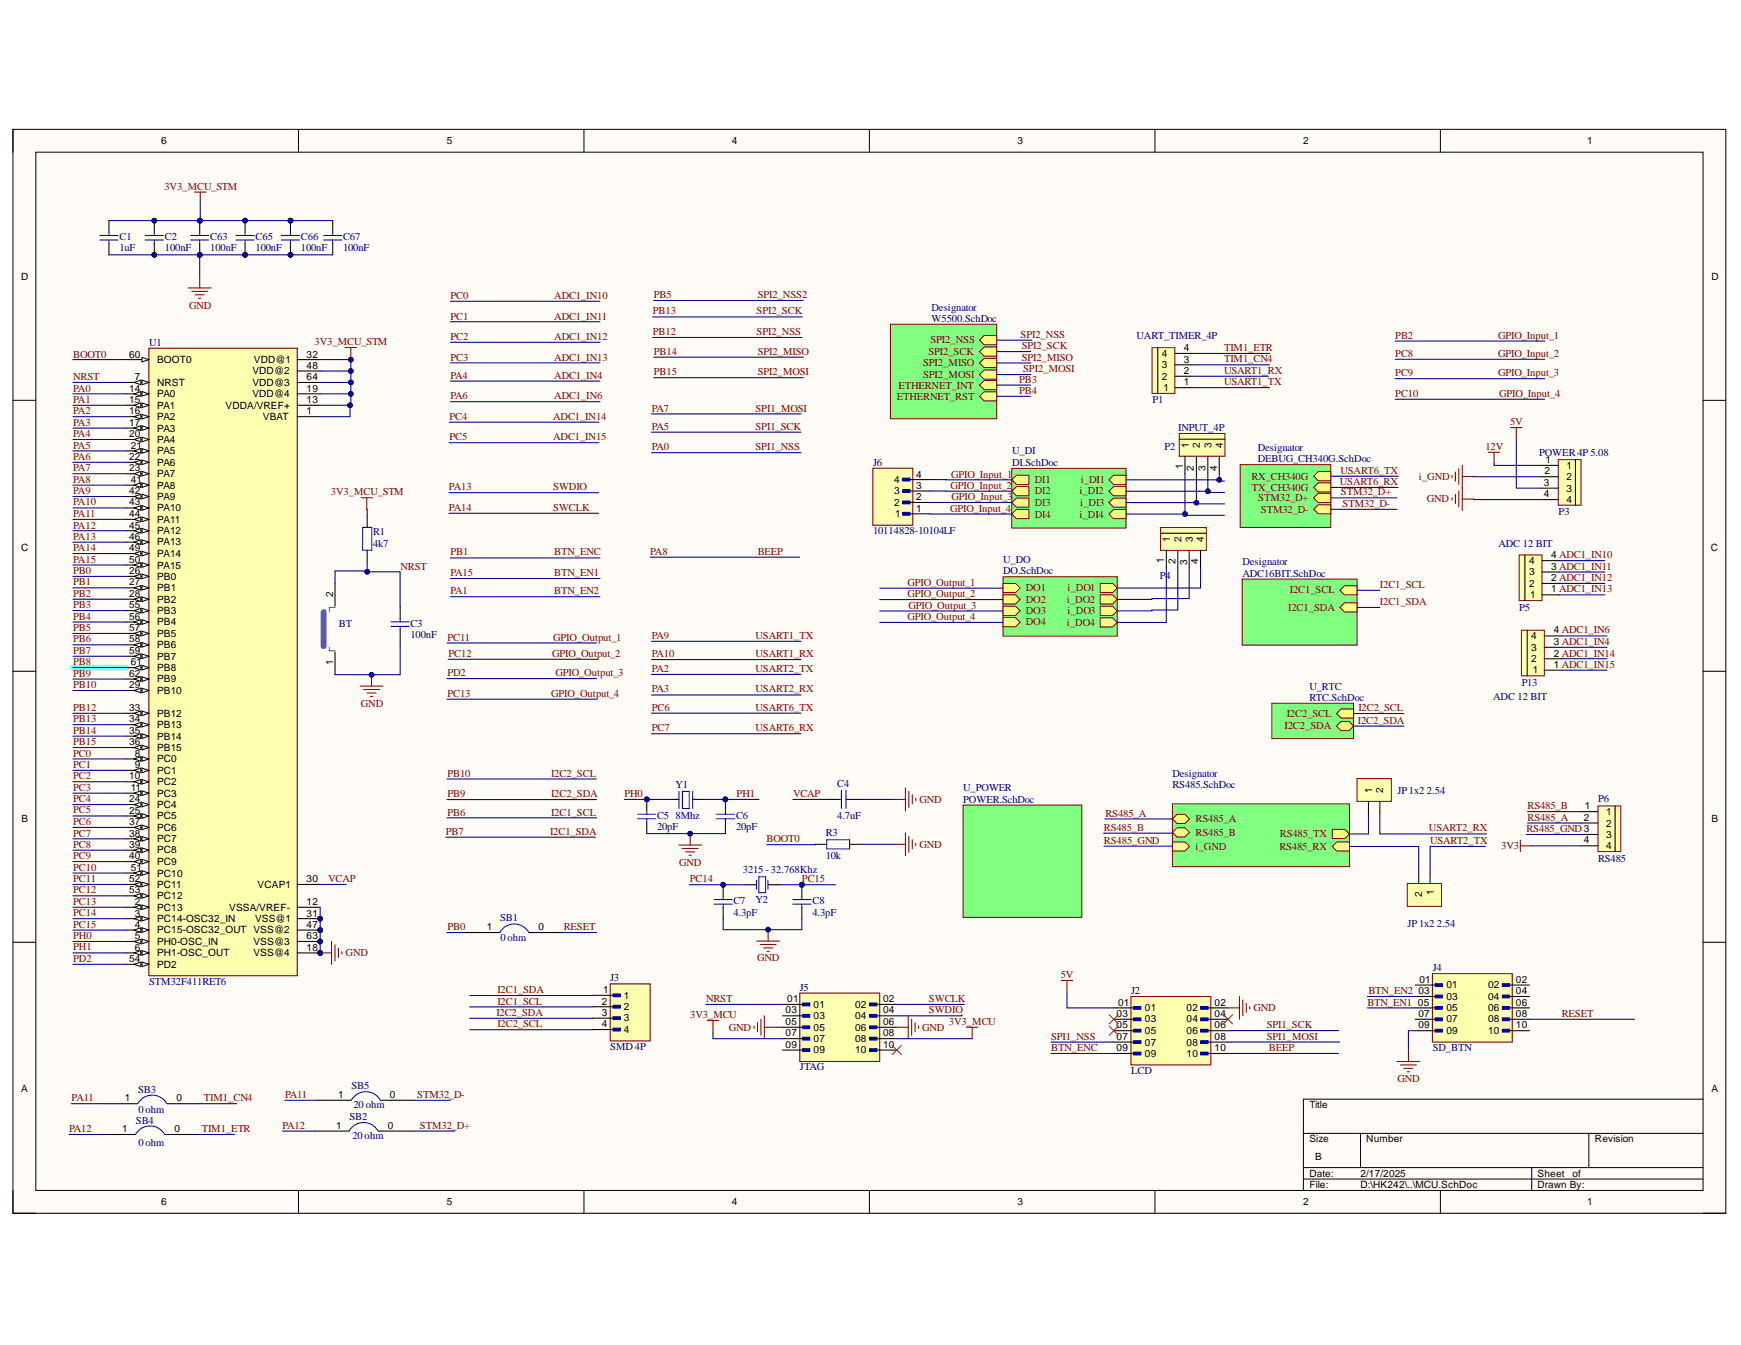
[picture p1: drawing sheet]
<svg xmlns="http://www.w3.org/2000/svg" width="279mm" height="216mm" viewBox="0 0 279 216" stroke-linecap="round" stroke-linejoin="round" font-family="sans-serif">
<defs><g id="words">
<g font-size="1.7" fill="#800000">
<text x="26.4" y="30.4">3V3_MCU_STM</text>
<text x="104.9" y="47.8">PB5</text>
<text x="121.6" y="47.8">SPI2_NSS2</text>
<text x="30.4" y="49.5">GND</text>
<text x="72.3" y="48">PC0</text>
<text x="72.3" y="51.3">PC1</text>
<text x="89" y="48">ADC1_IN10</text>
<text x="89" y="51.3">ADC1_IN11</text>
<text x="104.8" y="50.5">PB13</text>
<text x="104.8" y="53.8">PB12</text>
<text x="121.4" y="50.5">SPI2_SCK</text>
<text x="121.4" y="53.8">SPI2_NSS</text>
<text x="11.8" y="57.4">BOOT0</text>
<text x="50.5" y="55.4">3V3_MCU_STM</text>
<text x="72.3" y="54.6">PC2</text>
<text x="72.3" y="57.9">PC3</text>
<text x="89" y="54.6">ADC1_IN12</text>
<text x="89" y="57.9">ADC1_IN13</text>
<text x="104.9" y="57">PB14</text>
<text x="121.6" y="57">SPI2_MISO</text>
<text x="148.1" y="58.8">SPI2_MISO</text>
<text x="149" y="57">SPI2_SCK</text>
<text x="149.3" y="55.1">SPI2_NSS</text>
<text x="163.8" y="54.3">SPI2_NSS</text>
<text x="164" y="56">SPI2_SCK</text>
<text x="164" y="57.9">SPI2_MISO</text>
<text x="164.2" y="59.8">SPI2_MOSI</text>
<text x="196.4" y="56.4">TIM1_ETR</text>
<text x="196.4" y="58.1">TIM1_CN4</text>
<text x="223.9" y="57.3">PC8</text>
<text x="223.9" y="54.3">PB2</text>
<text x="240.4" y="57.3">GPIO_Input_2</text>
<text x="240.4" y="54.3">GPIO_Input_1</text>
<text x="11.8" y="61">NRST</text>
<text x="11.8" y="62.9">PA0</text>
<text x="11.8" y="64.7">PA1</text>
<text x="72.3" y="60.8">PA4</text>
<text x="72.3" y="64.1">PA6</text>
<text x="89" y="60.8">ADC1_IN4</text>
<text x="89" y="64.1">ADC1_IN6</text>
<text x="104.9" y="60.3">PB15</text>
<text x="121.6" y="60.3">SPI2_MOSI</text>
<text x="143.9" y="64.1">ETHERNET_RST</text>
<text x="144.2" y="62.4">ETHERNET_INT</text>
<text x="148.1" y="60.7">SPI2_MOSI</text>
<text x="163.5" y="61.4">PB3</text>
<text x="163.5" y="63.2">PB4</text>
<text x="196.4" y="60">USART1_RX</text>
<text x="196.4" y="61.9">USART1_TX</text>
<text x="223.9" y="60.4">PC9</text>
<text x="223.9" y="63.7">PC10</text>
<text x="240.4" y="60.4">GPIO_Input_3</text>
<text x="240.6" y="63.7">GPIO_Input_4</text>
<text x="11.8" y="66.5">PA2</text>
<text x="11.8" y="68.4">PA3</text>
<text x="11.8" y="70.1">PA4</text>
<text x="72.1" y="67.4">PC4</text>
<text x="72.1" y="70.7">PC5</text>
<text x="88.8" y="67.4">ADC1_IN14</text>
<text x="88.8" y="70.7">ADC1_IN15</text>
<text x="104.6" y="66.1">PA7</text>
<text x="104.6" y="69">PA5</text>
<text x="121.3" y="69">SPI1_SCK</text>
<text x="121.3" y="66.1">SPI1_MOSI</text>
<text x="242.3" y="68.3">5V</text>
<text x="11.8" y="72">PA5</text>
<text x="11.8" y="73.9">PA6</text>
<text x="11.8" y="75.6">PA7</text>
<text x="11.8" y="77.5">PA8</text>
<text x="104.6" y="72.3">PA0</text>
<text x="121.3" y="72.3">SPI1_NSS</text>
<text x="152.6" y="76.7">GPIO_Input_1</text>
<text x="166.1" y="77.6">DI1</text>
<text x="173.4" y="77.6">i_DI1</text>
<text x="200.8" y="77">RX_CH340G</text>
<text x="215" y="77.8">USART6_RX</text>
<text x="215.1" y="76.1">USART6_TX</text>
<text x="227.7" y="77">i_GND</text>
<text x="238.4" y="72.2">12V</text>
<text x="11.8" y="79.4">PA9</text>
<text x="11.8" y="81.1">PA10</text>
<text x="11.8" y="83">PA11</text>
<text x="53.1" y="79.5">3V3_MCU_STM</text>
<text x="72" y="82">PA14</text>
<text x="72" y="78.7">PA13</text>
<text x="88.8" y="82">SWCLK</text>
<text x="88.8" y="78.7">SWDIO</text>
<text x="152.5" y="82.1">GPIO_Input_4</text>
<text x="152.5" y="78.4">GPIO_Input_2</text>
<text x="152.7" y="80.3">GPIO_Input_3</text>
<text x="166.1" y="79.4">DI2</text>
<text x="166.1" y="81.2">DI3</text>
<text x="166.1" y="83.1">DI4</text>
<text x="173.3" y="79.4">i_DI2</text>
<text x="173.3" y="83.1">i_DI4</text>
<text x="173.3" y="81.2">i_DI3</text>
<text x="200.9" y="78.8">TX_CH340G</text>
<text x="201.9" y="80.5">STM32_D+</text>
<text x="202.4" y="82.3">STM32_D-</text>
<text x="215.2" y="79.5">STM32_D+</text>
<text x="215.5" y="81.4">STM32_D-</text>
<text x="229" y="80.6">GND</text>
<text x="11.8" y="84.9">PA12</text>
<text x="11.8" y="86.6">PA13</text>
<text x="11.8" y="88.5">PA14</text>
<text x="72.3" y="89.2">PB1</text>
<text x="89" y="89.2">BTN_ENC</text>
<text x="104.3" y="89.1">PA8</text>
<text x="121.6" y="89.1">BEEP</text>
<text x="11.8" y="90.3">PA15</text>
<text x="11.8" y="92.1">PB0</text>
<text x="11.8" y="94">PB1</text>
<text x="11.8" y="95.8">PB2</text>
<text x="64.3" y="91.4">NRST</text>
<text x="72.3" y="92.5">PA15</text>
<text x="72.3" y="95.4">PA1</text>
<text x="89" y="92.5">BTN_EN1</text>
<text x="89" y="95.4">BTN_EN2</text>
<text x="145.6" y="94.1">GPIO_Output_1</text>
<text x="145.6" y="95.8">GPIO_Output_2</text>
<text x="164.6" y="94.9">DO1</text>
<text x="171.3" y="94.9">i_DO1</text>
<text x="207" y="95.2">I2C1_SCL</text>
<text x="221.5" y="94.4">I2C1_SCL</text>
<text x="11.8" y="97.6">PB3</text>
<text x="11.8" y="99.5">PB4</text>
<text x="11.8" y="101.3">PB5</text>
<text x="145.6" y="99.6">GPIO_Output_4</text>
<text x="145.8" y="97.7">GPIO_Output_3</text>
<text x="164.6" y="96.8">DO2</text>
<text x="164.6" y="98.6">DO3</text>
<text x="164.6" y="100.4">DO4</text>
<text x="171.2" y="96.8">i_DO2</text>
<text x="171.2" y="100.5">i_DO4</text>
<text x="171.3" y="98.6">i_DO3</text>
<text x="206.7" y="98">I2C1_SDA</text>
<text x="221.5" y="97.1">I2C1_SDA</text>
<text x="11.8" y="103.1">PB6</text>
<text x="11.8" y="105">PB7</text>
<text x="11.8" y="106.8">PB8</text>
<text x="71.8" y="102.9">PC11</text>
<text x="72" y="105.5">PC12</text>
<text x="88.6" y="105.5">GPIO_Output_2</text>
<text x="88.8" y="102.9">GPIO_Output_1</text>
<text x="104.6" y="102.6">PA9</text>
<text x="104.6" y="105.5">PA10</text>
<text x="104.6" y="107.8">PA2</text>
<text x="121.3" y="102.6">USART1_TX</text>
<text x="121.3" y="105.5">USART1_RX</text>
<text x="121.3" y="107.8">USART2_TX</text>
<text x="11.8" y="108.6">PB9</text>
<text x="11.8" y="110.5">PB10</text>
<text x="57.9" y="113.4">GND</text>
<text x="71.8" y="108.5">PD2</text>
<text x="71.8" y="111.8">PC13</text>
<text x="88.4" y="111.8">GPIO_Output_4</text>
<text x="89.1" y="108.5">GPIO_Output_3</text>
<text x="104.6" y="111.1">PA3</text>
<text x="121.3" y="111.1">USART2_RX</text>
<text x="11.8" y="116">PB13</text>
<text x="11.8" y="117.8">PB14</text>
<text x="11.8" y="119.6">PB15</text>
<text x="11.8" y="114.1">PB12</text>
<text x="104.6" y="114.1">PC6</text>
<text x="104.6" y="117.4">PC7</text>
<text x="121.3" y="114.1">USART6_TX</text>
<text x="121.3" y="117.4">USART6_RX</text>
<text x="206.2" y="117">I2C2_SDA</text>
<text x="206.5" y="115.1">I2C2_SCL</text>
<text x="217.9" y="116.2">I2C2_SDA</text>
<text x="218" y="114.2">I2C2_SCL</text>
<text x="11.8" y="121.4">PC0</text>
<text x="11.8" y="123.3">PC1</text>
<text x="11.8" y="125.1">PC2</text>
<text x="71.8" y="124.7">PB10</text>
<text x="88.4" y="124.7">I2C2_SCL</text>
<text x="11.8" y="126.9">PC3</text>
<text x="11.8" y="128.8">PC4</text>
<text x="11.8" y="130.6">PC5</text>
<text x="71.8" y="128">PB9</text>
<text x="71.8" y="130.9">PB6</text>
<text x="88.4" y="128">I2C2_SDA</text>
<text x="88.4" y="130.9">I2C1_SCL</text>
<text x="100.2" y="128">PH0</text>
<text x="118.2" y="128">PH1</text>
<text x="127.3" y="128">VCAP</text>
<text x="147.6" y="128.9">GND</text>
<text x="177.4" y="131.1">RS485_A</text>
<text x="245.1" y="129.9">RS485_B</text>
<text x="245.1" y="131.8">RS485_A</text>
<text x="11.8" y="132.4">PC6</text>
<text x="11.8" y="134.3">PC7</text>
<text x="11.8" y="136.1">PC8</text>
<text x="11.8" y="137.9">PC9</text>
<text x="71.5" y="134">PB7</text>
<text x="88.3" y="134">I2C1_SDA</text>
<text x="123" y="135.2">BOOT0</text>
<text x="147.6" y="136.1">GND</text>
<text x="177.2" y="135.5">RS485_GND</text>
<text x="177.2" y="133.4">RS485_B</text>
<text x="191.9" y="132">RS485_A</text>
<text x="191.9" y="134.1">RS485_B</text>
<text x="191.9" y="136.4">i_GND</text>
<text x="205.3" y="136.4">RS485_RX</text>
<text x="205.4" y="134.4">RS485_TX</text>
<text x="229.3" y="133.4">USART2_RX</text>
<text x="229.5" y="135.5">USART2_TX</text>
<text x="240.9" y="136.3">3V3</text>
<text x="245" y="133.5">RS485_GND 3</text>
<text x="11.8" y="139.8">PC10</text>
<text x="11.8" y="141.6">PC11</text>
<text x="11.8" y="143.4">PC12</text>
<text x="52.7" y="141.6">VCAP</text>
<text x="109" y="138.9">GND</text>
<text x="110.7" y="141.6">PC14</text>
<text x="128.7" y="141.6">PC15</text>
<text x="11.8" y="145.3">PC13</text>
<text x="11.8" y="147.1">PC14</text>
<text x="11.8" y="148.9">PC15</text>
<text x="71.8" y="149.3">PB0</text>
<text x="90.5" y="149.3">RESET</text>
<text x="11.8" y="150.8">PH0</text>
<text x="11.8" y="152.5">PH1</text>
<text x="11.8" y="154.4">PD2</text>
<text x="55.5" y="153.5">GND</text>
<text x="121.5" y="154.3">GND</text>
<text x="79.8" y="159.4">I2C1_SDA</text>
<text x="79.8" y="161.2">I2C1_SCL</text>
<text x="113.3" y="160.8">NRST</text>
<text x="149.1" y="160.8">SWCLK</text>
<text x="170.2" y="157">5V</text>
<text x="219.4" y="161.4">BTN_EN1</text>
<text x="219.6" y="159.6">BTN_EN2</text>
<text x="79.7" y="163.1">I2C2_SDA</text>
<text x="79.8" y="164.9">I2C2_SCL</text>
<text x="110.8" y="163.4">3V3_MCU</text>
<text x="116.9" y="165.5">GND</text>
<text x="148" y="165.5">GND</text>
<text x="149.1" y="162.7">SWDIO</text>
<text x="152.3" y="164.5">3V3_MCU</text>
<text x="168.7" y="166.9">SPI1_NSS</text>
<text x="201.2" y="162.3">GND</text>
<text x="203.3" y="165.1">SPI1_SCK</text>
<text x="203.3" y="166.9">SPI1_MOSI</text>
<text x="250.6" y="163.3">RESET</text>
<text x="168.7" y="168.8">BTN_ENC</text>
<text x="203.6" y="168.7">BEEP</text>
<text x="224.3" y="173.7">GND</text>
<text x="11.5" y="176.8">PA11</text>
<text x="32.7" y="176.8">TIM1_CN4</text>
<text x="45.7" y="176.2">PA11</text>
<text x="67" y="176.2">STM32_D-</text>
<text x="11.1" y="181.7">PA12</text>
<text x="32.4" y="181.7">TIM1_ETR</text>
<text x="45.3" y="181.2">PA12</text>
<text x="67.4" y="181.2">STM32_D+</text>
</g>
<g font-size="1.7" fill="#000080">
<text x="19.2" y="38.5">C1</text>
<text x="19.2" y="40.3">1uF</text>
<text x="26.5" y="38.5">C2</text>
<text x="26.5" y="40.3">100nF</text>
<text x="33.7" y="38.5">C63</text>
<text x="33.7" y="40.3">100nF</text>
<text x="41" y="38.5">C65</text>
<text x="41" y="40.3">100nF</text>
<text x="48.3" y="38.5">C66</text>
<text x="48.3" y="40.3">100nF</text>
<text x="55" y="38.5">C67</text>
<text x="55" y="40.3">100nF</text>
<text x="149.5" y="49.9">Designator</text>
<text x="149.5" y="51.6">W5500.SchDoc</text>
<text x="23.9" y="55.5">U1</text>
<text x="182.4" y="54.4">UART_TIMER_4P</text>
<text x="184.9" y="64.7">P1</text>
<text x="189.1" y="69.2">INPUT_4P</text>
<text x="140.1" y="74.8">J6</text>
<text x="162.4" y="72.9">U_DI</text>
<text x="162.4" y="74.8">DI.SchDoc</text>
<text x="186.9" y="72.2">P2</text>
<text x="201.8" y="72.3">Designator</text>
<text x="201.8" y="74.2">DEBUG_CH340G.SchDoc</text>
<text x="247" y="73.2">POWER 4P 5.08</text>
<text x="250.1" y="82.7">P3</text>
<text x="59.9" y="86">R1</text>
<text x="59.9" y="87.7">4k7</text>
<text x="140.1" y="85.8">10114828-10104LF</text>
<text x="240.5" y="87.8">ADC 12 BIT</text>
<text x="161" y="90.4">U_DO</text>
<text x="161" y="92.2">DO.SchDoc</text>
<text x="186.1" y="92.9">P4</text>
<text x="199.4" y="90.8">Designator</text>
<text x="199.4" y="92.5">ADC16BIT.SchDoc</text>
<text x="54.4" y="100.6">BT</text>
<text x="65.9" y="100.6">C3</text>
<text x="243.8" y="98">P5</text>
<text x="65.9" y="102.3">100nF</text>
<text x="210.1" y="110.7">U_RTC</text>
<text x="210.1" y="112.5">RTC.SchDoc</text>
<text x="239.6" y="112.3">ADC 12 BIT</text>
<text x="244.2" y="110.1">P13</text>
<text x="188.1" y="124.7">Designator</text>
<text x="105.4" y="131.4">C5</text>
<text x="108.4" y="126.5">Y1</text>
<text x="108.4" y="131.4">8Mhz</text>
<text x="118.1" y="131.4">C6</text>
<text x="134.4" y="126.3">C4</text>
<text x="134.4" y="131.4">4.7uF</text>
<text x="154.6" y="127">U_POWER</text>
<text x="154.6" y="128.9">POWER.SchDoc</text>
<text x="188.1" y="126.4">RS485.SchDoc</text>
<text x="224.3" y="127.5">JP1x2 2.54</text>
<text x="256.5" y="128.8">P6</text>
<text x="105.4" y="133.3">20pF</text>
<text x="118.1" y="133.3">20pF</text>
<text x="132.5" y="134.2">R3</text>
<text x="132.5" y="137.9">10k</text>
<text x="119.2" y="140.2">3215 -32.768Khz</text>
<text x="256.5" y="138.3">RS485</text>
<text x="80.2" y="147.9">SB1</text>
<text x="117.7" y="145.1">C7</text>
<text x="117.7" y="147">4.3pF</text>
<text x="121.3" y="144.9">Y2</text>
<text x="130.4" y="145.1">C8</text>
<text x="130.4" y="147">4.3pF</text>
<text x="225.9" y="148.7">JP1x2 2.54</text>
<text x="80.3" y="151.1">0ohm</text>
<text x="229.9" y="155.9">J4</text>
<text x="23.9" y="158">STM32F411RET6</text>
<text x="97.9" y="157.5">J3</text>
<text x="128.4" y="159.1">J5</text>
<text x="181.6" y="159.6">J2</text>
<text x="97.9" y="168.5">SMD 4P</text>
<text x="128.4" y="171.8">JTAG</text>
<text x="181.6" y="172.4">LCD</text>
<text x="229.9" y="168.8">SD_BTN</text>
<text x="22.2" y="175.4">SB3</text>
<text x="22.2" y="178.7">0ohm</text>
<text x="56.1" y="179.8">SB2</text>
<text x="56.4" y="174.9">SB5</text>
<text x="56.7" y="177.9">20 ohm</text>
<text x="21.8" y="180.3">SB4</text>
<text x="22.2" y="183.9">0ohm</text>
<text x="56.6" y="182.8">20 ohm</text>
</g>
<g font-size="1.6">
<text x="25.9" y="23.2">6</text>
<text x="71.7" y="23.2">5</text>
<text x="117.5" y="23.2">4</text>
<text x="163.3" y="23.2">3</text>
<text x="209.1" y="23.2">2</text>
<text x="254.7" y="23.2">1</text>
<text x="3.4" y="44.9">D</text>
<text x="274.7" y="44.9">D</text>
<text x="20.7" y="57.4">60</text>
<text x="25.2" y="58.2">BOOT0</text>
<text x="40.8" y="58.2">VDD@1</text>
<text x="49.2" y="57.4">32</text>
<text x="49.2" y="59.2">48</text>
<text x="186.5" y="59.1">3</text>
<text x="186.5" y="57.3">4</text>
<text x="190" y="58.2">3</text>
<text x="190" y="56.4">4</text>
<text x="20.7" y="62.9">14</text>
<text x="20.7" y="64.7">15</text>
<text x="21.6" y="61">7</text>
<text x="25.2" y="62">NRST</text>
<text x="25.2" y="63.7">PA0</text>
<text x="25.2" y="65.6">PA1</text>
<text x="36.2" y="65.6">VDDA/VREF+</text>
<text x="40.5" y="60.1">VDD@2</text>
<text x="40.5" y="62">VDD@3</text>
<text x="40.5" y="63.7">VDD@4</text>
<text x="49.2" y="61">64</text>
<text x="49.2" y="62.9">19</text>
<text x="49.2" y="64.7">13</text>
<text x="186.5" y="60.9">2</text>
<text x="186.7" y="62.8">1</text>
<text x="190" y="61.9">1</text>
<text x="190" y="60">2</text>
<text x="20.7" y="66.5">16</text>
<text x="20.7" y="68.4">17</text>
<text x="20.7" y="70.1">20</text>
<text x="25.2" y="67.4">PA2</text>
<text x="25.2" y="69.3">PA3</text>
<text x="25.2" y="71.1">PA4</text>
<text x="42.2" y="67.4">VBAT</text>
<text x="49.2" y="66.5">1</text>
<text x="190.8" y="71.9" transform="rotate(-90 190.8 71.9)">1</text>
<text x="192.5" y="71.9" transform="rotate(-90 192.5 71.9)">2</text>
<text x="194.4" y="71.9" transform="rotate(-90 194.4 71.9)">3</text>
<text x="196.3" y="71.9" transform="rotate(-90 196.3 71.9)">4</text>
<text x="20.7" y="73.9">22</text>
<text x="20.7" y="75.6">23</text>
<text x="21" y="72">21</text>
<text x="21" y="77.5">41</text>
<text x="25.2" y="72.9">PA5</text>
<text x="25.2" y="74.8">PA6</text>
<text x="25.2" y="76.6">PA7</text>
<text x="143.5" y="77.5">4</text>
<text x="147.1" y="76.7">4</text>
<text x="189.8" y="75.3" transform="rotate(-90 189.8 75.3)">1</text>
<text x="191.6" y="75.6" transform="rotate(-90 191.6 75.6)">2</text>
<text x="193.5" y="75.6" transform="rotate(-90 193.5 75.6)">3</text>
<text x="195.3" y="75.6" transform="rotate(-90 195.3 75.6)">4</text>
<text x="247.8" y="76.1">2</text>
<text x="248" y="74.3">1</text>
<text x="251.4" y="75.2">1</text>
<text x="251.4" y="77.1">2</text>
<text x="20.7" y="79.4">42</text>
<text x="20.7" y="81.1">43</text>
<text x="20.7" y="83">44</text>
<text x="25.2" y="78.4">PA8</text>
<text x="25.2" y="80.3">PA9</text>
<text x="25.2" y="82.1">PA10</text>
<text x="25.2" y="83.9">PA11</text>
<text x="143.5" y="81.2">2</text>
<text x="143.5" y="79.4">3</text>
<text x="143.7" y="83">1</text>
<text x="147.1" y="82.1">1</text>
<text x="147.1" y="80.3">2</text>
<text x="147.1" y="78.4">3</text>
<text x="247.8" y="78">3</text>
<text x="247.8" y="79.8">4</text>
<text x="251.4" y="78.9">3</text>
<text x="251.4" y="80.7">4</text>
<text x="3.4" y="88.4">C</text>
<text x="20.7" y="84.9">45</text>
<text x="20.7" y="86.6">46</text>
<text x="20.7" y="88.5">49</text>
<text x="25.2" y="85.8">PA12</text>
<text x="25.2" y="87.6">PA13</text>
<text x="25.2" y="89.4">PA14</text>
<text x="187.7" y="87" transform="rotate(-90 187.7 87)">1</text>
<text x="189.6" y="87" transform="rotate(-90 189.6 87)">2</text>
<text x="191.4" y="87" transform="rotate(-90 191.4 87)">3</text>
<text x="193.2" y="87" transform="rotate(-90 193.2 87)">4</text>
<text x="248.9" y="89.6">4 ADC1_IN10</text>
<text x="274.6" y="88.4">C</text>
<text x="20.7" y="90.3">50</text>
<text x="20.7" y="92.1">26</text>
<text x="20.7" y="94">27</text>
<text x="20.7" y="95.8">28</text>
<text x="25.2" y="91.3">PA15</text>
<text x="25.2" y="93">PB0</text>
<text x="25.2" y="94.9">PB1</text>
<text x="53.4" y="95.8" transform="rotate(-90 53.4 95.8)">2</text>
<text x="186.8" y="90.4" transform="rotate(-90 186.8 90.4)">1</text>
<text x="188.7" y="90.6" transform="rotate(-90 188.7 90.6)">2</text>
<text x="190.5" y="90.7" transform="rotate(-90 190.5 90.7)">3</text>
<text x="192.3" y="90.6" transform="rotate(-90 192.3 90.6)">4</text>
<text x="245.4" y="94.2">2</text>
<text x="245.4" y="92.4">3</text>
<text x="245.4" y="90.5">4</text>
<text x="248.9" y="95.1">1 ADC1_IN13</text>
<text x="248.9" y="93.3">2 ADC1_IN12</text>
<text x="248.9" y="91.4">3 ADC1_IN11</text>
<text x="20.7" y="97.6">55</text>
<text x="20.7" y="99.5">56</text>
<text x="20.7" y="101.3">57</text>
<text x="25.2" y="96.8">PB2</text>
<text x="25.2" y="98.5">PB3</text>
<text x="25.2" y="100.4">PB4</text>
<text x="245.6" y="96">1</text>
<text x="249.4" y="101.7">4 ADC1_IN6</text>
<text x="20.7" y="103.1">58</text>
<text x="20.7" y="105">59</text>
<text x="21" y="106.8">61</text>
<text x="25.2" y="102.3">PB5</text>
<text x="25.2" y="104">PB6</text>
<text x="25.2" y="105.9">PB7</text>
<text x="25.2" y="107.8">PB8</text>
<text x="53.4" y="106.7" transform="rotate(-90 53.4 106.7)">1</text>
<text x="245.7" y="106.3">2</text>
<text x="245.7" y="104.5">3</text>
<text x="245.7" y="102.6">4</text>
<text x="249.4" y="107.2">1 ADC1_IN15</text>
<text x="249.4" y="105.4">2 ADC1_IN14</text>
<text x="249.4" y="103.5">3 ADC1_IN4</text>
<text x="20.7" y="108.6">62</text>
<text x="20.7" y="110.5">29</text>
<text x="25.2" y="109.5">PB9</text>
<text x="25.2" y="111.4">PB10</text>
<text x="246" y="108.1">1</text>
<text x="20.7" y="114.1">33</text>
<text x="20.7" y="116">34</text>
<text x="20.7" y="117.8">35</text>
<text x="20.7" y="119.6">36</text>
<text x="25.2" y="115">PB12</text>
<text x="25.2" y="116.9">PB13</text>
<text x="25.2" y="118.7">PB14</text>
<text x="20.7" y="125.1">10</text>
<text x="21.6" y="121.4">8</text>
<text x="21.6" y="123.3">9</text>
<text x="25.2" y="120.5">PB15</text>
<text x="25.2" y="122.4">PC0</text>
<text x="25.2" y="124.2">PC1</text>
<text x="3.5" y="131.9">B</text>
<text x="20.7" y="128.8">24</text>
<text x="20.7" y="130.7">25</text>
<text x="21" y="126.9">11</text>
<text x="25.2" y="126">PC2</text>
<text x="25.2" y="127.9">PC3</text>
<text x="25.2" y="129.7">PC4</text>
<text x="25.2" y="131.5">PC5</text>
<text x="220.2" y="127.4" transform="rotate(-90 220.2 127.4)">1</text>
<text x="222" y="127.4" transform="rotate(-90 222 127.4)">2</text>
<text x="254.2" y="131.8">2</text>
<text x="254.4" y="129.9">1</text>
<text x="257.7" y="130.8">1</text>
<text x="274.7" y="131.9">B</text>
<text x="20.7" y="132.4">37</text>
<text x="20.7" y="134.3">38</text>
<text x="20.7" y="136.1">39</text>
<text x="20.7" y="137.9">40</text>
<text x="25.2" y="133.4">PC6</text>
<text x="25.2" y="135.2">PC7</text>
<text x="25.2" y="137">PC8</text>
<text x="254.2" y="135.4">4</text>
<text x="257.7" y="132.7">2</text>
<text x="257.7" y="134.5">3</text>
<text x="257.7" y="136.3">4</text>
<text x="20.7" y="141.6">52</text>
<text x="20.7" y="143.4">53</text>
<text x="21" y="139.8">51</text>
<text x="25.2" y="138.9">PC9</text>
<text x="25.2" y="140.7">PC10</text>
<text x="25.2" y="142.5">PC11</text>
<text x="41.3" y="142.5">VCAP1</text>
<text x="49.2" y="141.6">30</text>
<text x="228.2" y="143.9" transform="rotate(-90 228.2 143.9)">2</text>
<text x="230.1" y="143.7" transform="rotate(-90 230.1 143.7)">1</text>
<text x="21.6" y="145.3">2</text>
<text x="21.6" y="147.1">3</text>
<text x="21.6" y="148.9">4</text>
<text x="25.2" y="144.3">PC12</text>
<text x="25.2" y="146.2">PC13</text>
<text x="25.2" y="148">PC14-OSC32_IN</text>
<text x="25.2" y="149.8">PC15-OSC32_OUT VSS@2</text>
<text x="36.8" y="146.2">VSSA/VREF-</text>
<text x="40.9" y="148">VSS@1</text>
<text x="49.2" y="145.3">12</text>
<text x="49.2" y="147.1">31</text>
<text x="49.2" y="148.9">47</text>
<text x="78.1" y="149.3">1</text>
<text x="86.4" y="149.3">0</text>
<text x="20.7" y="154.4">54</text>
<text x="21.6" y="150.8">5</text>
<text x="21.6" y="152.6">6</text>
<text x="25.2" y="151.7">PH0-OSC_IN</text>
<text x="25.2" y="153.5">PH1-OSC_OUT</text>
<text x="25.2" y="155.3">PD2</text>
<text x="40.7" y="151.7">VSS@3</text>
<text x="40.7" y="153.5">VSS@4</text>
<text x="49.2" y="150.8">63</text>
<text x="49.2" y="152.6">18</text>
<text x="96.6" y="161.2">2</text>
<text x="96.8" y="159.4">1</text>
<text x="100.1" y="160.3">1</text>
<text x="126.3" y="160.8">01</text>
<text x="130.6" y="161.8">01</text>
<text x="137.2" y="161.8">02</text>
<text x="141.7" y="160.8">02</text>
<text x="179.4" y="161.4">01</text>
<text x="194.9" y="161.4">02</text>
<text x="227.6" y="161.4">05</text>
<text x="227.6" y="159.6">03</text>
<text x="227.8" y="157.8">01</text>
<text x="232.1" y="158.6">01</text>
<text x="232.1" y="160.5">03</text>
<text x="238.8" y="158.6">02</text>
<text x="238.8" y="160.5">04</text>
<text x="243.3" y="157.8">02</text>
<text x="243.3" y="159.6">04</text>
<text x="243.3" y="161.4">06</text>
<text x="96.6" y="163">3</text>
<text x="96.6" y="164.9">4</text>
<text x="100.1" y="162.2">2</text>
<text x="100.1" y="164">3</text>
<text x="100.1" y="165.8">4</text>
<text x="126.1" y="162.7">03</text>
<text x="126.1" y="164.5">05</text>
<text x="126.1" y="166.3">07</text>
<text x="130.6" y="163.6">03</text>
<text x="130.6" y="165.5">05</text>
<text x="130.6" y="167.2">07</text>
<text x="137.2" y="163.6">04</text>
<text x="137.2" y="165.5">06</text>
<text x="137.2" y="167.2">08</text>
<text x="141.7" y="162.7">04</text>
<text x="141.7" y="164.5">06</text>
<text x="141.7" y="166.3">08</text>
<text x="179.2" y="163.3">03</text>
<text x="179.2" y="165.1">05</text>
<text x="179.2" y="166.9">07</text>
<text x="183.7" y="162.3">01</text>
<text x="183.7" y="164.1">03</text>
<text x="183.7" y="166">05</text>
<text x="183.7" y="167.8">07</text>
<text x="190.4" y="162.3">02</text>
<text x="190.4" y="164.1">04</text>
<text x="190.4" y="166">06</text>
<text x="190.4" y="167.8">08</text>
<text x="194.9" y="163.3">04</text>
<text x="194.9" y="165.1">06</text>
<text x="194.9" y="166.9">08</text>
<text x="227.6" y="163.3">07</text>
<text x="227.6" y="165.1">09</text>
<text x="232.1" y="162.3">05</text>
<text x="232.1" y="164.1">07</text>
<text x="232.1" y="166">09</text>
<text x="238.8" y="162.3">06</text>
<text x="238.8" y="164.1">08</text>
<text x="238.8" y="166">10</text>
<text x="243.3" y="163.3">08</text>
<text x="243.3" y="165.1">10</text>
<text x="126.1" y="168.2">09</text>
<text x="130.6" y="169.1">09</text>
<text x="137.2" y="169.1">10</text>
<text x="141.7" y="168.2">10</text>
<text x="179.2" y="168.8">09</text>
<text x="183.7" y="169.6">09</text>
<text x="190.4" y="169.6">10</text>
<text x="194.9" y="168.8">10</text>
<text x="3.4" y="175.4">A</text>
<text x="20" y="176.8">1</text>
<text x="28.3" y="176.8">0</text>
<text x="54.3" y="176.3">1</text>
<text x="62.6" y="176.3">0</text>
<text x="210.1" y="177.9">Title</text>
<text x="274.7" y="175.4">A</text>
<text x="19.6" y="181.8">1</text>
<text x="28" y="181.8">0</text>
<text x="53.9" y="181.2">1</text>
<text x="62.2" y="181.2">0</text>
<text x="210.1" y="183.4">Size</text>
<text x="219.3" y="183.4">Number</text>
<text x="256" y="183.4">Revision</text>
<text x="210.1" y="188.9">Date:</text>
<text x="210.1" y="190.7">File:</text>
<text x="211.1" y="186.2">B</text>
<text x="218.3" y="188.9">2/17/2025</text>
<text x="218.3" y="190.7">D:\HK242\..\MCU.SchDoc</text>
<text x="246.7" y="188.9">Sheet</text>
<text x="246.7" y="190.7">Drawn By:</text>
<text x="252.3" y="188.9">of</text>
<text x="25.9" y="193.4">6</text>
<text x="71.7" y="193.4">5</text>
<text x="117.5" y="193.4">4</text>
<text x="163.3" y="193.4">3</text>
<text x="209.1" y="193.4">2</text>
<text x="254.7" y="193.4">1</text>
</g>
</g></defs>
<path d="M2.1 20.8h274.9v174h-274.9z" fill-rule="evenodd" fill="#fffcf8"/>
<path d="M2.1 20.8h274.9v174h-274.9z" fill="none" stroke="#000" stroke-width=".16"/>
<path d="M5.8 24.4h267.5v166.7h-267.5z" fill-rule="evenodd" fill="#fffcf8"/>
<g fill="none" stroke="#000" stroke-width=".16">
<path d="M2.1 20.8v3.6M5.8 24.4h267.5v166.7h-267.5zM47.9 20.8v3.6M93.7 20.8v3.6M139.5 20.8v3.6M185.3 20.8v3.6M231.2 20.8v3.6M2.1 64.3h3.7M273.3 64.3h3.7M2.1 107.8h3.7M273.3 107.8h3.7M2.1 151.3h3.7"/>
<path d="M273.3 151.3h3.7M273.3 176.4h-64.1v14.7M2.1 191.1v3.7h3.7M47.9 191.1v3.7M93.7 191.1v3.7M139.5 191.1v3.7M185.3 191.1v3.7M209.2 181.9h64.1M209.2 187.4h64.1M209.2 189.3h64.1M218.3 181.9v5.5M231.2 191.1v3.7"/>
<path d="M245.8 187.4v3.7M255 181.9v5.5M273.3 194.8h3.7"/>
</g>
<path d="M11.7 107.2h8.5" fill="none" stroke="#6effff" stroke-width=".93"/>
<path d="M204.1 112.9h13.1v5.7h-13.1z" fill-rule="evenodd" fill="#80ff80"/>
<path d="M204.1 112.9h13.1v5.7h-13.1z" fill="none" stroke="#800000" stroke-width=".16"/>
<path d="M214.5 114.5l.7-.7h2v1.5h-2z" fill-rule="evenodd" fill="#ffff80"/>
<path d="M214.5 114.5l.7-.7h2v1.5h-2z" fill="none" stroke="#800000" stroke-width=".16"/>
<path d="M214.5 116.6l.7-.8h1.3l.7 .8-.7 .7h-1.3z" fill-rule="evenodd" fill="#ffff80"/>
<path d="M214.5 116.6l.7-.8h1.3l.7 .8-.7 .7h-1.3z" fill="none" stroke="#800000" stroke-width=".16"/>
<path d="M162.4 75.2h18.3v9.6h-18.3z" fill-rule="evenodd" fill="#80ff80"/>
<path d="M162.4 75.2h18.3v9.6h-18.3z" fill="none" stroke="#800000" stroke-width=".16"/>
<path d="M178 77l.7-.7h2v1.5h-2z" fill-rule="evenodd" fill="#ffff80"/>
<path d="M178 77l.7-.7h2v1.5h-2z" fill="none" stroke="#800000" stroke-width=".16"/>
<path d="M178 78.9l.7-.8h2v1.5h-2z" fill-rule="evenodd" fill="#ffff80"/>
<path d="M178 78.9l.7-.8h2v1.5h-2z" fill="none" stroke="#800000" stroke-width=".16"/>
<path d="M178 80.7l.7-.7h2v1.4h-2z" fill-rule="evenodd" fill="#ffff80"/>
<path d="M178 80.7l.7-.7h2v1.4h-2z" fill="none" stroke="#800000" stroke-width=".16"/>
<path d="M178 82.5l.7-.7h2v1.4h-2z" fill-rule="evenodd" fill="#ffff80"/>
<path d="M178 82.5l.7-.7h2v1.4h-2z" fill="none" stroke="#800000" stroke-width=".16"/>
<path d="M162.4 77l.7-.7h2v1.4h-2z" fill-rule="evenodd" fill="#ffff80"/>
<path d="M162.4 77l.7-.7h2v1.4h-2z" fill="none" stroke="#800000" stroke-width=".16"/>
<path d="M162.4 78.8l.7-.7h2v1.5h-2z" fill-rule="evenodd" fill="#ffff80"/>
<path d="M162.4 78.8l.7-.7h2v1.5h-2z" fill="none" stroke="#800000" stroke-width=".16"/>
<path d="M162.4 80.7l.7-.8h2v1.5h-2z" fill-rule="evenodd" fill="#ffff80"/>
<path d="M162.4 80.7l.7-.8h2v1.5h-2z" fill="none" stroke="#800000" stroke-width=".16"/>
<path d="M162.4 82.5l.7-.7h2v1.4h-2z" fill-rule="evenodd" fill="#ffff80"/>
<path d="M162.4 82.5l.7-.7h2v1.4h-2z" fill="none" stroke="#800000" stroke-width=".16"/>
<path d="M233 76.3v.4M233.6 75.8v1.4M234.1 75.2v2.6M234.7 74.7v3.6M234.7 76.5h1.8" fill="none" stroke="#800000" stroke-width=".17"/>
<path d="M161 92.6h18.3v9.5h-18.3z" fill-rule="evenodd" fill="#80ff80"/>
<path d="M161 92.6h18.3v9.5h-18.3z" fill="none" stroke="#800000" stroke-width=".16"/>
<path d="M161 93.7h2l.7 .7-.7 .7h-2z" fill-rule="evenodd" fill="#ffff80"/>
<path d="M161 93.7h2l.7 .7-.7 .7h-2z" fill="none" stroke="#800000" stroke-width=".16"/>
<path d="M176.6 93.7h2l.7 .7-.7 .7h-2z" fill-rule="evenodd" fill="#ffff80"/>
<path d="M176.6 93.7h2l.7 .7-.7 .7h-2z" fill="none" stroke="#800000" stroke-width=".16"/>
<path d="M161 95.5h2l.7 .7-.7 .8h-2z" fill-rule="evenodd" fill="#ffff80"/>
<path d="M161 95.5h2l.7 .7-.7 .8h-2z" fill="none" stroke="#800000" stroke-width=".16"/>
<path d="M176.6 95.5h2l.7 .7-.7 .8h-2z" fill-rule="evenodd" fill="#ffff80"/>
<path d="M176.6 95.5h2l.7 .7-.7 .8h-2z" fill="none" stroke="#800000" stroke-width=".16"/>
<path d="M161 97.3h2l.7 .8-.7 .7h-2z" fill-rule="evenodd" fill="#ffff80"/>
<path d="M161 97.3h2l.7 .8-.7 .7h-2z" fill="none" stroke="#800000" stroke-width=".16"/>
<path d="M176.6 97.3h2l.7 .8-.7 .7h-2z" fill-rule="evenodd" fill="#ffff80"/>
<path d="M176.6 97.3h2l.7 .8-.7 .7h-2z" fill="none" stroke="#800000" stroke-width=".16"/>
<path d="M161 99.1h2l.7 .8-.7 .7h-2z" fill-rule="evenodd" fill="#ffff80"/>
<path d="M161 99.1h2l.7 .8-.7 .7h-2z" fill="none" stroke="#800000" stroke-width=".16"/>
<path d="M176.6 99.2h2l.7 .7-.7 .7h-2z" fill-rule="evenodd" fill="#ffff80"/>
<path d="M176.6 99.2h2l.7 .7-.7 .7h-2z" fill="none" stroke="#800000" stroke-width=".16"/>
<path d="M154.6 129.2h19v18.1h-19z" fill-rule="evenodd" fill="#80ff80"/>
<path d="M154.6 129.2h19v18.1h-19z" fill="none" stroke="#800000" stroke-width=".16"/>
<path d="M57.9 79.9h1.9M58.9 79.9v1.8M238.9 72.6h1.8M239.8 72.6v1.8M57.8 110.1h3.7M58.3 110.7h2.6M58.9 111.2h1.5M59.4 111.8h.4M59.6 108.3v1.8" fill="none" stroke="#800000" stroke-width=".17"/>
<path d="M58.9 82.8v1.9M58.9 88.3v1.9" fill="none" stroke="#000" stroke-width=".17"/>
<path d="M58.2 84.7h1.5v3.6h-1.5z" fill="none" stroke="#00f" stroke-width=".17"/>
<circle cx="59.6" cy="108.3" r=".37" fill="#000080"/>
<circle cx="59.6" cy="108.3" r=".37" fill="none" stroke="#000080" stroke-width=".16"/>
<path d="M188.2 129h28.4v10.1h-28.4z" fill-rule="evenodd" fill="#80ff80"/>
<path d="M188.2 129h28.4v10.1h-28.4z" fill="none" stroke="#800000" stroke-width=".16"/>
<path d="M188.9 130.7h1.3l.7 .8-.7 .7h-1.3l-.7-.7z" fill-rule="evenodd" fill="#ffff80"/>
<path d="M188.9 130.7h1.3l.7 .8-.7 .7h-1.3l-.7-.7z" fill="none" stroke="#800000" stroke-width=".16"/>
<path d="M188.9 132.9h1.3l.7 .7-.7 .8h-1.3l-.7-.8z" fill-rule="evenodd" fill="#ffff80"/>
<path d="M188.9 132.9h1.3l.7 .7-.7 .8h-1.3l-.7-.8z" fill="none" stroke="#800000" stroke-width=".16"/>
<path d="M188.2 135.1h2l.7 .8-.7 .7h-2z" fill-rule="evenodd" fill="#ffff80"/>
<path d="M188.2 135.1h2l.7 .8-.7 .7h-2z" fill="none" stroke="#800000" stroke-width=".16"/>
<path d="M213.8 133.1h2l.8 .8-.8 .7h-2z" fill-rule="evenodd" fill="#ffff80"/>
<path d="M213.8 133.1h2l.8 .8-.8 .7h-2z" fill="none" stroke="#800000" stroke-width=".16"/>
<path d="M213.8 135.9l.7-.8h2.1v1.5h-2.1z" fill-rule="evenodd" fill="#ffff80"/>
<path d="M213.8 135.9l.7-.8h2.1v1.5h-2.1z" fill="none" stroke="#800000" stroke-width=".16"/>
<circle cx="51.4" cy="147.5" r=".37" fill="#000080"/>
<circle cx="51.4" cy="147.5" r=".37" fill="none" stroke="#000080" stroke-width=".16"/>
<circle cx="51.4" cy="149.3" r=".37" fill="#000080"/>
<circle cx="51.4" cy="149.3" r=".37" fill="none" stroke="#000080" stroke-width=".16"/>
<circle cx="51.4" cy="151.1" r=".37" fill="#000080"/>
<circle cx="51.4" cy="151.1" r=".37" fill="none" stroke="#000080" stroke-width=".16"/>
<circle cx="51.4" cy="153" r=".37" fill="#000080"/>
<circle cx="51.4" cy="153" r=".37" fill="none" stroke="#000080" stroke-width=".16"/>
<path d="M23.9 55.9h23.8v100.7h-23.8z" fill-rule="evenodd" fill="#ffffb0"/>
<path d="M23.9 55.9h23.8v100.7h-23.8z" fill="none" stroke="#800000" stroke-width=".17"/>
<path d="M20.2 57.7h3.7" fill="none" stroke="#000" stroke-width=".17"/>
<path d="M22.8 57.4l1.1 .3-1.1 .4z" fill="#f8fcff"/>
<path d="M22.8 57.4l1.1 .3-1.1 .4z" fill="none" stroke="#000" stroke-width=".16"/>
<path d="M20.2 61.4h3.7" fill="none" stroke="#000" stroke-width=".17"/>
<path d="M22.8 61l1.1 .4-1.1 .4z" fill="#f8fcff"/>
<path d="M22.8 61l1.1 .4-1.1 .4z" fill="none" stroke="#000" stroke-width=".16"/>
<path d="M21.5 61.4l1.1-.4v.8z" fill="#f8fcff"/>
<path d="M21.5 61.4l1.1-.4v.8z" fill="none" stroke="#000" stroke-width=".16"/>
<path d="M20.2 63.2h3.7" fill="none" stroke="#000" stroke-width=".17"/>
<path d="M22.8 62.9l1.1 .3-1.1 .4z" fill="#f8fcff"/>
<path d="M22.8 62.9l1.1 .3-1.1 .4z" fill="none" stroke="#000" stroke-width=".16"/>
<path d="M21.5 63.2l1.1-.3v.7z" fill="#f8fcff"/>
<path d="M21.5 63.2l1.1-.3v.7z" fill="none" stroke="#000" stroke-width=".16"/>
<path d="M20.2 65.1h3.7" fill="none" stroke="#000" stroke-width=".17"/>
<path d="M22.8 64.7l1.1 .4-1.1 .3z" fill="#f8fcff"/>
<path d="M22.8 64.7l1.1 .4-1.1 .3z" fill="none" stroke="#000" stroke-width=".16"/>
<path d="M21.5 65.1l1.1-.4v.7z" fill="#f8fcff"/>
<path d="M21.5 65.1l1.1-.4v.7z" fill="none" stroke="#000" stroke-width=".16"/>
<path d="M20.2 66.9h3.7" fill="none" stroke="#000" stroke-width=".17"/>
<path d="M22.8 66.5l1.1 .4-1.1 .3z" fill="#f8fcff"/>
<path d="M22.8 66.5l1.1 .4-1.1 .3z" fill="none" stroke="#000" stroke-width=".16"/>
<path d="M21.5 66.9l1.1-.4v.7z" fill="#f8fcff"/>
<path d="M21.5 66.9l1.1-.4v.7z" fill="none" stroke="#000" stroke-width=".16"/>
<path d="M20.2 68.7h3.7" fill="none" stroke="#000" stroke-width=".17"/>
<path d="M22.8 68.3l1.1 .4-1.1 .4z" fill="#f8fcff"/>
<path d="M22.8 68.3l1.1 .4-1.1 .4z" fill="none" stroke="#000" stroke-width=".16"/>
<path d="M21.5 68.7l1.1-.4v.8z" fill="#f8fcff"/>
<path d="M21.5 68.7l1.1-.4v.8z" fill="none" stroke="#000" stroke-width=".16"/>
<path d="M20.2 70.5h3.7" fill="none" stroke="#000" stroke-width=".17"/>
<path d="M22.8 70.2l1.1 .3-1.1 .4z" fill="#f8fcff"/>
<path d="M22.8 70.2l1.1 .3-1.1 .4z" fill="none" stroke="#000" stroke-width=".16"/>
<path d="M21.5 70.5l1.1-.3v.7z" fill="#f8fcff"/>
<path d="M21.5 70.5l1.1-.3v.7z" fill="none" stroke="#000" stroke-width=".16"/>
<path d="M20.2 72.4h3.7" fill="none" stroke="#000" stroke-width=".17"/>
<path d="M22.8 72l1.1 .4-1.1 .3z" fill="#f8fcff"/>
<path d="M22.8 72l1.1 .4-1.1 .3z" fill="none" stroke="#000" stroke-width=".16"/>
<path d="M21.5 72.4l1.1-.4v.7z" fill="#f8fcff"/>
<path d="M21.5 72.4l1.1-.4v.7z" fill="none" stroke="#000" stroke-width=".16"/>
<path d="M20.2 74.2h3.7" fill="none" stroke="#000" stroke-width=".17"/>
<path d="M22.8 73.8l1.1 .4-1.1 .4z" fill="#f8fcff"/>
<path d="M22.8 73.8l1.1 .4-1.1 .4z" fill="none" stroke="#000" stroke-width=".16"/>
<path d="M21.5 74.2l1.1-.4v.8z" fill="#f8fcff"/>
<path d="M21.5 74.2l1.1-.4v.8z" fill="none" stroke="#000" stroke-width=".16"/>
<path d="M20.2 76h3.7" fill="none" stroke="#000" stroke-width=".17"/>
<path d="M22.8 75.7l1.1 .3-1.1 .4z" fill="#f8fcff"/>
<path d="M22.8 75.7l1.1 .3-1.1 .4z" fill="none" stroke="#000" stroke-width=".16"/>
<path d="M21.5 76l1.1-.3v.7z" fill="#f8fcff"/>
<path d="M21.5 76l1.1-.3v.7z" fill="none" stroke="#000" stroke-width=".16"/>
<path d="M20.2 77.9h3.7" fill="none" stroke="#000" stroke-width=".17"/>
<path d="M22.8 77.5l1.1 .4-1.1 .3z" fill="#f8fcff"/>
<path d="M22.8 77.5l1.1 .4-1.1 .3z" fill="none" stroke="#000" stroke-width=".16"/>
<path d="M21.5 77.9l1.1-.4v.7z" fill="#f8fcff"/>
<path d="M21.5 77.9l1.1-.4v.7z" fill="none" stroke="#000" stroke-width=".16"/>
<path d="M20.2 79.7h3.7" fill="none" stroke="#000" stroke-width=".17"/>
<path d="M22.8 79.3l1.1 .4-1.1 .4z" fill="#f8fcff"/>
<path d="M22.8 79.3l1.1 .4-1.1 .4z" fill="none" stroke="#000" stroke-width=".16"/>
<path d="M21.5 79.7l1.1-.4v.8z" fill="#f8fcff"/>
<path d="M21.5 79.7l1.1-.4v.8z" fill="none" stroke="#000" stroke-width=".16"/>
<path d="M20.2 81.5h3.7" fill="none" stroke="#000" stroke-width=".17"/>
<path d="M22.8 81.2l1.1 .3-1.1 .4z" fill="#f8fcff"/>
<path d="M22.8 81.2l1.1 .3-1.1 .4z" fill="none" stroke="#000" stroke-width=".16"/>
<path d="M21.5 81.5l1.1-.3v.7z" fill="#f8fcff"/>
<path d="M21.5 81.5l1.1-.3v.7z" fill="none" stroke="#000" stroke-width=".16"/>
<path d="M20.2 83.4h3.7" fill="none" stroke="#000" stroke-width=".17"/>
<path d="M22.8 83l1.1 .4-1.1 .3z" fill="#f8fcff"/>
<path d="M22.8 83l1.1 .4-1.1 .3z" fill="none" stroke="#000" stroke-width=".16"/>
<path d="M21.5 83.4l1.1-.4v.7z" fill="#f8fcff"/>
<path d="M21.5 83.4l1.1-.4v.7z" fill="none" stroke="#000" stroke-width=".16"/>
<path d="M20.2 85.2h3.7" fill="none" stroke="#000" stroke-width=".17"/>
<path d="M22.8 84.8l1.1 .4-1.1 .4z" fill="#f8fcff"/>
<path d="M22.8 84.8l1.1 .4-1.1 .4z" fill="none" stroke="#000" stroke-width=".16"/>
<path d="M21.5 85.2l1.1-.4v.8z" fill="#f8fcff"/>
<path d="M21.5 85.2l1.1-.4v.8z" fill="none" stroke="#000" stroke-width=".16"/>
<path d="M20.2 87h3.7" fill="none" stroke="#000" stroke-width=".17"/>
<path d="M22.8 86.7l1.1 .3-1.1 .4z" fill="#f8fcff"/>
<path d="M22.8 86.7l1.1 .3-1.1 .4z" fill="none" stroke="#000" stroke-width=".16"/>
<path d="M21.5 87l1.1-.3v.7z" fill="#f8fcff"/>
<path d="M21.5 87l1.1-.3v.7z" fill="none" stroke="#000" stroke-width=".16"/>
<path d="M20.2 88.9h3.7" fill="none" stroke="#000" stroke-width=".17"/>
<path d="M22.8 88.5l1.1 .4-1.1 .3z" fill="#f8fcff"/>
<path d="M22.8 88.5l1.1 .4-1.1 .3z" fill="none" stroke="#000" stroke-width=".16"/>
<path d="M21.5 88.9l1.1-.4v.7z" fill="#f8fcff"/>
<path d="M21.5 88.9l1.1-.4v.7z" fill="none" stroke="#000" stroke-width=".16"/>
<path d="M20.2 90.7h3.7" fill="none" stroke="#000" stroke-width=".17"/>
<path d="M22.8 90.3l1.1 .4-1.1 .4z" fill="#f8fcff"/>
<path d="M22.8 90.3l1.1 .4-1.1 .4z" fill="none" stroke="#000" stroke-width=".16"/>
<path d="M21.5 90.7l1.1-.4v.8z" fill="#f8fcff"/>
<path d="M21.5 90.7l1.1-.4v.8z" fill="none" stroke="#000" stroke-width=".16"/>
<path d="M20.2 92.5h3.7" fill="none" stroke="#000" stroke-width=".17"/>
<path d="M22.8 92.2l1.1 .3-1.1 .4z" fill="#f8fcff"/>
<path d="M22.8 92.2l1.1 .3-1.1 .4z" fill="none" stroke="#000" stroke-width=".16"/>
<path d="M21.5 92.5l1.1-.3v.7z" fill="#f8fcff"/>
<path d="M21.5 92.5l1.1-.3v.7z" fill="none" stroke="#000" stroke-width=".16"/>
<path d="M20.2 94.4h3.7" fill="none" stroke="#000" stroke-width=".17"/>
<path d="M22.8 94l1.1 .4-1.1 .3z" fill="#f8fcff"/>
<path d="M22.8 94l1.1 .4-1.1 .3z" fill="none" stroke="#000" stroke-width=".16"/>
<path d="M21.5 94.4l1.1-.4v.7z" fill="#f8fcff"/>
<path d="M21.5 94.4l1.1-.4v.7z" fill="none" stroke="#000" stroke-width=".16"/>
<path d="M20.2 96.2h3.7" fill="none" stroke="#000" stroke-width=".17"/>
<path d="M22.8 95.8l1.1 .4-1.1 .4z" fill="#f8fcff"/>
<path d="M22.8 95.8l1.1 .4-1.1 .4z" fill="none" stroke="#000" stroke-width=".16"/>
<path d="M21.5 96.2l1.1-.4v.8z" fill="#f8fcff"/>
<path d="M21.5 96.2l1.1-.4v.8z" fill="none" stroke="#000" stroke-width=".16"/>
<path d="M20.2 98h3.7" fill="none" stroke="#000" stroke-width=".17"/>
<path d="M22.8 97.6l1.1 .4-1.1 .4z" fill="#f8fcff"/>
<path d="M22.8 97.6l1.1 .4-1.1 .4z" fill="none" stroke="#000" stroke-width=".16"/>
<path d="M21.5 98l1.1-.4v.8z" fill="#f8fcff"/>
<path d="M21.5 98l1.1-.4v.8z" fill="none" stroke="#000" stroke-width=".16"/>
<path d="M20.2 99.8h3.7" fill="none" stroke="#000" stroke-width=".17"/>
<path d="M22.8 99.5l1.1 .3-1.1 .4z" fill="#f8fcff"/>
<path d="M22.8 99.5l1.1 .3-1.1 .4z" fill="none" stroke="#000" stroke-width=".16"/>
<path d="M21.5 99.8l1.1-.3v.7z" fill="#f8fcff"/>
<path d="M21.5 99.8l1.1-.3v.7z" fill="none" stroke="#000" stroke-width=".16"/>
<path d="M20.2 101.7h3.7" fill="none" stroke="#000" stroke-width=".17"/>
<path d="M22.8 101.3l1.1 .4-1.1 .3z" fill="#f8fcff"/>
<path d="M22.8 101.3l1.1 .4-1.1 .3z" fill="none" stroke="#000" stroke-width=".16"/>
<path d="M21.5 101.7l1.1-.4v.7z" fill="#f8fcff"/>
<path d="M21.5 101.7l1.1-.4v.7z" fill="none" stroke="#000" stroke-width=".16"/>
<path d="M20.2 103.5h3.7" fill="none" stroke="#000" stroke-width=".17"/>
<path d="M22.8 103.1l1.1 .4-1.1 .4z" fill="#f8fcff"/>
<path d="M22.8 103.1l1.1 .4-1.1 .4z" fill="none" stroke="#000" stroke-width=".16"/>
<path d="M21.5 103.5l1.1-.4v.8z" fill="#f8fcff"/>
<path d="M21.5 103.5l1.1-.4v.8z" fill="none" stroke="#000" stroke-width=".16"/>
<path d="M20.2 105.3h3.7" fill="none" stroke="#000" stroke-width=".17"/>
<path d="M22.8 105l1.1 .3-1.1 .4z" fill="#f8fcff"/>
<path d="M22.8 105l1.1 .3-1.1 .4z" fill="none" stroke="#000" stroke-width=".16"/>
<path d="M21.5 105.3l1.1-.3v.7z" fill="#f8fcff"/>
<path d="M21.5 105.3l1.1-.3v.7z" fill="none" stroke="#000" stroke-width=".16"/>
<path d="M20.2 107.2h3.7" fill="none" stroke="#000" stroke-width=".17"/>
<path d="M22.8 106.8l1.1 .4-1.1 .3z" fill="#f8fcff"/>
<path d="M22.8 106.8l1.1 .4-1.1 .3z" fill="none" stroke="#000" stroke-width=".16"/>
<path d="M21.5 107.2l1.1-.4v.7z" fill="#f8fcff"/>
<path d="M21.5 107.2l1.1-.4v.7z" fill="none" stroke="#000" stroke-width=".16"/>
<path d="M20.2 109h3.7" fill="none" stroke="#000" stroke-width=".17"/>
<path d="M22.8 108.6l1.1 .4-1.1 .4z" fill="#f8fcff"/>
<path d="M22.8 108.6l1.1 .4-1.1 .4z" fill="none" stroke="#000" stroke-width=".16"/>
<path d="M21.5 109l1.1-.4v.8z" fill="#f8fcff"/>
<path d="M21.5 109l1.1-.4v.8z" fill="none" stroke="#000" stroke-width=".16"/>
<path d="M20.2 110.8h3.7" fill="none" stroke="#000" stroke-width=".17"/>
<path d="M22.8 110.5l1.1 .3-1.1 .4z" fill="#f8fcff"/>
<path d="M22.8 110.5l1.1 .3-1.1 .4z" fill="none" stroke="#000" stroke-width=".16"/>
<path d="M21.5 110.8l1.1-.3v.7z" fill="#f8fcff"/>
<path d="M21.5 110.8l1.1-.3v.7z" fill="none" stroke="#000" stroke-width=".16"/>
<path d="M20.2 114.5h3.7" fill="none" stroke="#000" stroke-width=".17"/>
<path d="M22.8 114.1l1.1 .4-1.1 .4z" fill="#f8fcff"/>
<path d="M22.8 114.1l1.1 .4-1.1 .4z" fill="none" stroke="#000" stroke-width=".16"/>
<path d="M21.5 114.5l1.1-.4v.8z" fill="#f8fcff"/>
<path d="M21.5 114.5l1.1-.4v.8z" fill="none" stroke="#000" stroke-width=".16"/>
<path d="M20.2 116.3h3.7" fill="none" stroke="#000" stroke-width=".17"/>
<path d="M22.8 116l1.1 .3-1.1 .4z" fill="#f8fcff"/>
<path d="M22.8 116l1.1 .3-1.1 .4z" fill="none" stroke="#000" stroke-width=".16"/>
<path d="M21.5 116.3l1.1-.3v.7z" fill="#f8fcff"/>
<path d="M21.5 116.3l1.1-.3v.7z" fill="none" stroke="#000" stroke-width=".16"/>
<path d="M20.2 118.2h3.7" fill="none" stroke="#000" stroke-width=".17"/>
<path d="M22.8 117.8l1.1 .4-1.1 .3z" fill="#f8fcff"/>
<path d="M22.8 117.8l1.1 .4-1.1 .3z" fill="none" stroke="#000" stroke-width=".16"/>
<path d="M21.5 118.2l1.1-.4v.7z" fill="#f8fcff"/>
<path d="M21.5 118.2l1.1-.4v.7z" fill="none" stroke="#000" stroke-width=".16"/>
<path d="M20.2 120h3.7" fill="none" stroke="#000" stroke-width=".17"/>
<path d="M22.8 119.6l1.1 .4-1.1 .4z" fill="#f8fcff"/>
<path d="M22.8 119.6l1.1 .4-1.1 .4z" fill="none" stroke="#000" stroke-width=".16"/>
<path d="M21.5 120l1.1-.4v.8z" fill="#f8fcff"/>
<path d="M21.5 120l1.1-.4v.8z" fill="none" stroke="#000" stroke-width=".16"/>
<path d="M20.2 121.8h3.7" fill="none" stroke="#000" stroke-width=".17"/>
<path d="M22.8 121.5l1.1 .3-1.1 .4z" fill="#f8fcff"/>
<path d="M22.8 121.5l1.1 .3-1.1 .4z" fill="none" stroke="#000" stroke-width=".16"/>
<path d="M21.5 121.8l1.1-.3v.7z" fill="#f8fcff"/>
<path d="M21.5 121.8l1.1-.3v.7z" fill="none" stroke="#000" stroke-width=".16"/>
<path d="M20.2 123.7h3.7" fill="none" stroke="#000" stroke-width=".17"/>
<path d="M22.8 123.3l1.1 .4-1.1 .3z" fill="#f8fcff"/>
<path d="M22.8 123.3l1.1 .4-1.1 .3z" fill="none" stroke="#000" stroke-width=".16"/>
<path d="M21.5 123.7l1.1-.4v.7z" fill="#f8fcff"/>
<path d="M21.5 123.7l1.1-.4v.7z" fill="none" stroke="#000" stroke-width=".16"/>
<path d="M20.2 125.5h3.7" fill="none" stroke="#000" stroke-width=".17"/>
<path d="M22.8 125.1l1.1 .4-1.1 .4z" fill="#f8fcff"/>
<path d="M22.8 125.1l1.1 .4-1.1 .4z" fill="none" stroke="#000" stroke-width=".16"/>
<path d="M21.5 125.5l1.1-.4v.8z" fill="#f8fcff"/>
<path d="M21.5 125.5l1.1-.4v.8z" fill="none" stroke="#000" stroke-width=".16"/>
<path d="M20.2 127.3h3.7" fill="none" stroke="#000" stroke-width=".17"/>
<path d="M22.8 127l1.1 .3-1.1 .4z" fill="#f8fcff"/>
<path d="M22.8 127l1.1 .3-1.1 .4z" fill="none" stroke="#000" stroke-width=".16"/>
<path d="M21.5 127.3l1.1-.3v.7z" fill="#f8fcff"/>
<path d="M21.5 127.3l1.1-.3v.7z" fill="none" stroke="#000" stroke-width=".16"/>
<path d="M20.2 129.2h3.7" fill="none" stroke="#000" stroke-width=".17"/>
<path d="M22.8 128.8l1.1 .4-1.1 .3z" fill="#f8fcff"/>
<path d="M22.8 128.8l1.1 .4-1.1 .3z" fill="none" stroke="#000" stroke-width=".16"/>
<path d="M21.5 129.2l1.1-.4v.7z" fill="#f8fcff"/>
<path d="M21.5 129.2l1.1-.4v.7z" fill="none" stroke="#000" stroke-width=".16"/>
<path d="M20.2 131h3.7" fill="none" stroke="#000" stroke-width=".17"/>
<path d="M22.8 130.6l1.1 .4-1.1 .3z" fill="#f8fcff"/>
<path d="M22.8 130.6l1.1 .4-1.1 .3z" fill="none" stroke="#000" stroke-width=".16"/>
<path d="M21.5 131l1.1-.4v.7z" fill="#f8fcff"/>
<path d="M21.5 131l1.1-.4v.7z" fill="none" stroke="#000" stroke-width=".16"/>
<path d="M20.2 132.8h3.7" fill="none" stroke="#000" stroke-width=".17"/>
<path d="M22.8 132.5l1.1 .3-1.1 .4z" fill="#f8fcff"/>
<path d="M22.8 132.5l1.1 .3-1.1 .4z" fill="none" stroke="#000" stroke-width=".16"/>
<path d="M21.5 132.8l1.1-.3v.7z" fill="#f8fcff"/>
<path d="M21.5 132.8l1.1-.3v.7z" fill="none" stroke="#000" stroke-width=".16"/>
<path d="M20.2 134.6h3.7" fill="none" stroke="#000" stroke-width=".17"/>
<path d="M22.8 134.3l1.1 .3-1.1 .4z" fill="#f8fcff"/>
<path d="M22.8 134.3l1.1 .3-1.1 .4z" fill="none" stroke="#000" stroke-width=".16"/>
<path d="M21.5 134.6l1.1-.3v.7z" fill="#f8fcff"/>
<path d="M21.5 134.6l1.1-.3v.7z" fill="none" stroke="#000" stroke-width=".16"/>
<path d="M20.2 136.5h3.7" fill="none" stroke="#000" stroke-width=".17"/>
<path d="M22.8 136.1l1.1 .4-1.1 .3z" fill="#f8fcff"/>
<path d="M22.8 136.1l1.1 .4-1.1 .3z" fill="none" stroke="#000" stroke-width=".16"/>
<path d="M21.5 136.5l1.1-.4v.7z" fill="#f8fcff"/>
<path d="M21.5 136.5l1.1-.4v.7z" fill="none" stroke="#000" stroke-width=".16"/>
<path d="M20.2 138.3h3.7" fill="none" stroke="#000" stroke-width=".17"/>
<path d="M22.8 137.9l1.1 .4-1.1 .4z" fill="#f8fcff"/>
<path d="M22.8 137.9l1.1 .4-1.1 .4z" fill="none" stroke="#000" stroke-width=".16"/>
<path d="M21.5 138.3l1.1-.4v.8z" fill="#f8fcff"/>
<path d="M21.5 138.3l1.1-.4v.8z" fill="none" stroke="#000" stroke-width=".16"/>
<path d="M20.2 140.1h3.7" fill="none" stroke="#000" stroke-width=".17"/>
<path d="M22.8 139.8l1.1 .3-1.1 .4z" fill="#f8fcff"/>
<path d="M22.8 139.8l1.1 .3-1.1 .4z" fill="none" stroke="#000" stroke-width=".16"/>
<path d="M21.5 140.1l1.1-.3v.7z" fill="#f8fcff"/>
<path d="M21.5 140.1l1.1-.3v.7z" fill="none" stroke="#000" stroke-width=".16"/>
<path d="M20.2 142h3.7" fill="none" stroke="#000" stroke-width=".17"/>
<path d="M22.8 141.6l1.1 .4-1.1 .3z" fill="#f8fcff"/>
<path d="M22.8 141.6l1.1 .4-1.1 .3z" fill="none" stroke="#000" stroke-width=".16"/>
<path d="M21.5 142l1.1-.4v.7z" fill="#f8fcff"/>
<path d="M21.5 142l1.1-.4v.7z" fill="none" stroke="#000" stroke-width=".16"/>
<path d="M20.2 143.8h3.7" fill="none" stroke="#000" stroke-width=".17"/>
<path d="M22.8 143.4l1.1 .4-1.1 .4z" fill="#f8fcff"/>
<path d="M22.8 143.4l1.1 .4-1.1 .4z" fill="none" stroke="#000" stroke-width=".16"/>
<path d="M21.5 143.8l1.1-.4v.8z" fill="#f8fcff"/>
<path d="M21.5 143.8l1.1-.4v.8z" fill="none" stroke="#000" stroke-width=".16"/>
<path d="M20.2 145.6h3.7" fill="none" stroke="#000" stroke-width=".17"/>
<path d="M22.8 145.3l1.1 .3-1.1 .4z" fill="#f8fcff"/>
<path d="M22.8 145.3l1.1 .3-1.1 .4z" fill="none" stroke="#000" stroke-width=".16"/>
<path d="M21.5 145.6l1.1-.3v.7z" fill="#f8fcff"/>
<path d="M21.5 145.6l1.1-.3v.7z" fill="none" stroke="#000" stroke-width=".16"/>
<path d="M20.2 147.5h3.7" fill="none" stroke="#000" stroke-width=".17"/>
<path d="M22.8 147.1l1.1 .4-1.1 .3z" fill="#f8fcff"/>
<path d="M22.8 147.1l1.1 .4-1.1 .3z" fill="none" stroke="#000" stroke-width=".16"/>
<path d="M21.5 147.5l1.1-.4v.7z" fill="#f8fcff"/>
<path d="M21.5 147.5l1.1-.4v.7z" fill="none" stroke="#000" stroke-width=".16"/>
<path d="M20.2 149.3h3.7" fill="none" stroke="#000" stroke-width=".17"/>
<path d="M22.8 148.9l1.1 .4-1.1 .4z" fill="#f8fcff"/>
<path d="M22.8 148.9l1.1 .4-1.1 .4z" fill="none" stroke="#000" stroke-width=".16"/>
<path d="M21.5 149.3l1.1-.4v.8z" fill="#f8fcff"/>
<path d="M21.5 149.3l1.1-.4v.8z" fill="none" stroke="#000" stroke-width=".16"/>
<path d="M20.2 151.1h3.7" fill="none" stroke="#000" stroke-width=".17"/>
<path d="M22.8 150.8l1.1 .3-1.1 .4z" fill="#f8fcff"/>
<path d="M22.8 150.8l1.1 .3-1.1 .4z" fill="none" stroke="#000" stroke-width=".16"/>
<path d="M21.5 151.1l1.1-.3v.7z" fill="#f8fcff"/>
<path d="M21.5 151.1l1.1-.3v.7z" fill="none" stroke="#000" stroke-width=".16"/>
<path d="M20.2 153h3.7" fill="none" stroke="#000" stroke-width=".17"/>
<path d="M22.8 152.6l1.1 .4-1.1 .3z" fill="#f8fcff"/>
<path d="M22.8 152.6l1.1 .4-1.1 .3z" fill="none" stroke="#000" stroke-width=".16"/>
<path d="M21.5 153l1.1-.4v.7z" fill="#f8fcff"/>
<path d="M21.5 153l1.1-.4v.7z" fill="none" stroke="#000" stroke-width=".16"/>
<path d="M20.2 154.8h3.7" fill="none" stroke="#000" stroke-width=".17"/>
<path d="M22.8 154.4l1.1 .4-1.1 .4z" fill="#f8fcff"/>
<path d="M22.8 154.4l1.1 .4-1.1 .4z" fill="none" stroke="#000" stroke-width=".16"/>
<path d="M21.5 154.8l1.1-.4v.8z" fill="#f8fcff"/>
<path d="M21.5 154.8l1.1-.4v.8z" fill="none" stroke="#000" stroke-width=".16"/>
<path d="M47.7 57.7h3.7M47.7 59.6h3.7M47.7 61.4h3.7M47.7 63.2h3.7M47.7 65.1h3.7M47.7 66.9h3.7M47.7 142h3.7M47.7 145.6h3.7M47.7 147.5h3.7" fill="none" stroke="#000" stroke-width=".17"/>
<circle cx="51.4" cy="147.5" r=".37" fill="#000080"/>
<circle cx="51.4" cy="147.5" r=".37" fill="none" stroke="#000080" stroke-width=".16"/>
<path d="M47.7 149.3h3.7" fill="none" stroke="#000" stroke-width=".17"/>
<circle cx="51.4" cy="149.3" r=".37" fill="#000080"/>
<circle cx="51.4" cy="149.3" r=".37" fill="none" stroke="#000080" stroke-width=".16"/>
<path d="M47.7 151.1h3.7" fill="none" stroke="#000" stroke-width=".17"/>
<circle cx="51.4" cy="151.1" r=".37" fill="#000080"/>
<circle cx="51.4" cy="151.1" r=".37" fill="none" stroke="#000080" stroke-width=".16"/>
<path d="M47.7 153h3.7" fill="none" stroke="#000" stroke-width=".17"/>
<circle cx="51.4" cy="153" r=".37" fill="#000080"/>
<circle cx="51.4" cy="153" r=".37" fill="none" stroke="#000080" stroke-width=".16"/>
<path d="M55.4 55.8h1.8M56.3 55.8v1.8M51.4 153h1.8M53.2 151.1v3.7M53.8 151.7v2.5M54.3 152.2v1.5M54.9 152.8v.3" fill="none" stroke="#800000" stroke-width=".17"/>
<path d="M64.2 97.4v1.9M64.2 101.1v1.8" fill="none" stroke="#000" stroke-width=".17"/>
<path d="M62.8 99.8h2.9M64.2 99.3v.5M62.8 100.6h2.9M64.2 100.6v.5" fill="none" stroke="#00f" stroke-width=".17"/>
<circle cx="51.4" cy="153" r=".37" fill="#000080"/>
<circle cx="51.4" cy="153" r=".37" fill="none" stroke="#000080" stroke-width=".16"/>
<path d="M189.3 69.6h7.3v3.6h-7.3z" fill-rule="evenodd" fill="#ffffb0"/>
<path d="M189.3 69.6h7.3v3.6h-7.3z" fill="none" stroke="#800000" stroke-width=".16"/>
<path d="M189.3 70.5h7.3M190.2 73.2v2.8M192 73.2v2.8M193.8 73.2v2.8M195.7 73.2v2.8" fill="none" stroke="#000" stroke-width=".17"/>
<path d="M199.3 93h18.5v10.5h-18.5z" fill-rule="evenodd" fill="#80ff80"/>
<path d="M199.3 93h18.5v10.5h-18.5z" fill="none" stroke="#800000" stroke-width=".16"/>
<path d="M215 94.8l.8-.8h2v1.5h-2z" fill-rule="evenodd" fill="#ffff80"/>
<path d="M215 94.8l.8-.8h2v1.5h-2z" fill="none" stroke="#800000" stroke-width=".16"/>
<path d="M215 97.5l.8-.7h2v1.4h-2z" fill-rule="evenodd" fill="#ffff80"/>
<path d="M215 97.5l.8-.7h2v1.4h-2z" fill="none" stroke="#800000" stroke-width=".16"/>
<path d="M142.9 52h17v15.2h-17z" fill-rule="evenodd" fill="#80ff80"/>
<path d="M142.9 52h17v15.2h-17z" fill="none" stroke="#800000" stroke-width=".16"/>
<path d="M157.2 54.6l.7-.7h2v1.4h-2z" fill-rule="evenodd" fill="#ffff80"/>
<path d="M157.2 54.6l.7-.7h2v1.4h-2z" fill="none" stroke="#800000" stroke-width=".16"/>
<path d="M157.2 56.4l.7-.7h2v1.5h-2z" fill-rule="evenodd" fill="#ffff80"/>
<path d="M157.2 56.4l.7-.7h2v1.5h-2z" fill="none" stroke="#800000" stroke-width=".16"/>
<path d="M157.2 58.3l.7-.8h2v1.5h-2z" fill-rule="evenodd" fill="#ffff80"/>
<path d="M157.2 58.3l.7-.8h2v1.5h-2z" fill="none" stroke="#800000" stroke-width=".16"/>
<path d="M157.2 60.1l.7-.7h2v1.5h-2z" fill-rule="evenodd" fill="#ffff80"/>
<path d="M157.2 60.1l.7-.7h2v1.5h-2z" fill="none" stroke="#800000" stroke-width=".16"/>
<path d="M157.2 61.8l.7-.7h2v1.4h-2z" fill-rule="evenodd" fill="#ffff80"/>
<path d="M157.2 61.8l.7-.7h2v1.4h-2z" fill="none" stroke="#800000" stroke-width=".16"/>
<path d="M157.2 63.6l.7-.7h2v1.5h-2z" fill-rule="evenodd" fill="#ffff80"/>
<path d="M157.2 63.6l.7-.7h2v1.5h-2z" fill="none" stroke="#800000" stroke-width=".16"/>
<path d="M184.9 55.8h3.6v7.3h-3.6z" fill-rule="evenodd" fill="#ffffb0"/>
<path d="M184.9 55.8h3.6v7.3h-3.6z" fill="none" stroke="#800000" stroke-width=".16"/>
<path d="M185.8 55.8v7.3M188.5 58.6h2.8M188.5 56.7h2.8M188.5 62.2h2.8M188.5 60.4h2.8" fill="none" stroke="#000" stroke-width=".17"/>
<path d="M170.3 157.4h1.8M171.2 157.4v1.8" fill="none" stroke="#800000" stroke-width=".17"/>
<path d="M199 74.6h14.6v10.1h-14.6z" fill-rule="evenodd" fill="#80ff80"/>
<path d="M199 74.6h14.6v10.1h-14.6z" fill="none" stroke="#800000" stroke-width=".16"/>
<path d="M211.5 75.7h2.1v1.5h-2.1l-.7-.8z" fill-rule="evenodd" fill="#ffff80"/>
<path d="M211.5 75.7h2.1v1.5h-2.1l-.7-.8z" fill="none" stroke="#800000" stroke-width=".16"/>
<path d="M210.8 78.2l.7-.7h2.1v1.5h-2.1z" fill-rule="evenodd" fill="#ffff80"/>
<path d="M210.8 78.2l.7-.7h2.1v1.5h-2.1z" fill="none" stroke="#800000" stroke-width=".16"/>
<path d="M210.8 79.9l.7-.7h2.1v1.5h-2.1z" fill-rule="evenodd" fill="#ffff80"/>
<path d="M210.8 79.9l.7-.7h2.1v1.5h-2.1z" fill="none" stroke="#800000" stroke-width=".16"/>
<path d="M211.5 81h2.1v1.5h-2.1l-.7-.7z" fill-rule="evenodd" fill="#ffff80"/>
<path d="M211.5 81h2.1v1.5h-2.1l-.7-.7z" fill="none" stroke="#800000" stroke-width=".16"/>
<path d="M250.1 73.8h3.6v7.3h-3.6z" fill-rule="evenodd" fill="#ffffb0"/>
<path d="M250.1 73.8h3.6v7.3h-3.6z" fill="none" stroke="#800000" stroke-width=".16"/>
<path d="M247.3 74.7h2.8M247.3 76.5h2.8M247.3 78.4h2.8M252.8 73.8v7.3M53.8 93.7v3.6M247.3 80.2h2.8M53.8 104.6v3.7M107.3 128.3h1.7M111.2 128.3h1.6" fill="none" stroke="#000" stroke-width=".17"/>
<path d="M233 79.9v.4M233.6 79.4v1.4M234.1 78.8v2.6M234.7 78.3v3.6M242.4 68.6h1.9M243.3 68.6v1.9M234.7 80.1h1.8" fill="none" stroke="#800000" stroke-width=".17"/>
<path d="M108.6 128.3h.4M109 127v2.8M109.5 127h1.1v2.8h-1.1zM111.2 127v2.8M111.2 128.3h.3" fill="none" stroke="#00f" stroke-width=".17"/>
<path d="M51.9 98.2v5.5" fill="none" stroke="#009cca" stroke-width=".93"/>
<path d="M53.8 97.5h-1v.7M52.8 103.9v.6h1" fill="none" stroke="#009cca" stroke-width=".17"/>
<circle cx="103.8" cy="128.3" r=".37" fill="#000080"/>
<circle cx="103.8" cy="128.3" r=".37" fill="none" stroke="#000080" stroke-width=".16"/>
<path d="M103.8 128.3v1.9M103.8 132v1.8" fill="none" stroke="#000" stroke-width=".17"/>
<circle cx="103.8" cy="128.3" r=".37" fill="#000080"/>
<circle cx="103.8" cy="128.3" r=".37" fill="none" stroke="#000080" stroke-width=".16"/>
<path d="M102.3 130.7h3M102.3 131.4h3M103.8 130.2v.5M103.8 131.4v.6" fill="none" stroke="#00f" stroke-width=".17"/>
<circle cx="116.4" cy="128.3" r=".37" fill="#000080"/>
<circle cx="116.4" cy="128.3" r=".37" fill="none" stroke="#000080" stroke-width=".16"/>
<path d="M116.4 128.3v1.9M116.4 132v1.8" fill="none" stroke="#000" stroke-width=".17"/>
<circle cx="116.4" cy="128.3" r=".37" fill="#000080"/>
<circle cx="116.4" cy="128.3" r=".37" fill="none" stroke="#000080" stroke-width=".16"/>
<path d="M114.9 130.7h3M114.9 131.4h3M116.4 130.2v.5M116.4 131.4v.6M132.7 134.8h3.6v1.5h-3.6zM134.5 128.3h.5M135 126.9v2.9M135.8 126.9v2.9M135.8 128.3h.5M121.4 141.3v1.5M121.8 140.7h1.1v2.6h-1.1zM123.2 141.3v1.5" fill="none" stroke="#00f" stroke-width=".17"/>
<path d="M130.8 135.5h1.9M132.6 128.3h1.9M136.3 128.3h1.8M136.3 135.5h1.9M119.6 142h1.8M123.2 142h1.9" fill="none" stroke="#000" stroke-width=".17"/>
<path d="M143.5 128.3h1.8M143.5 135.5h1.8M145.3 126.5v3.7M145.3 133.7v3.7M145.9 127v2.6M145.9 134.2v2.6M146.4 127.6v1.5M146.4 134.8v1.5M147 128.1v.4M147 135.3v.4" fill="none" stroke="#800000" stroke-width=".17"/>
<circle cx="116.1" cy="142" r=".37" fill="#000080"/>
<circle cx="116.1" cy="142" r=".37" fill="none" stroke="#000080" stroke-width=".16"/>
<path d="M116.1 142v1.8M116.1 145.7v1.8" fill="none" stroke="#000" stroke-width=".17"/>
<circle cx="116.1" cy="142" r=".37" fill="#000080"/>
<circle cx="116.1" cy="142" r=".37" fill="none" stroke="#000080" stroke-width=".16"/>
<path d="M114.6 144.4h2.9M114.6 145.1h2.9M116.1 143.8v.6M116.1 145.1v.6" fill="none" stroke="#00f" stroke-width=".17"/>
<circle cx="128.7" cy="142" r=".37" fill="#000080"/>
<circle cx="128.7" cy="142" r=".37" fill="none" stroke="#000080" stroke-width=".16"/>
<path d="M128.7 142v1.8M128.7 145.7v1.8" fill="none" stroke="#000" stroke-width=".17"/>
<circle cx="128.7" cy="142" r=".37" fill="#000080"/>
<circle cx="128.7" cy="142" r=".37" fill="none" stroke="#000080" stroke-width=".16"/>
<path d="M127.2 144.4h2.9M127.2 145.1h2.9M128.7 143.8v.6M128.7 145.1v.6" fill="none" stroke="#00f" stroke-width=".17"/>
<path d="M121.4 151.1h3.7M122 151.6h2.6M122.5 152.2h1.5M123.1 152.7h.4M123.3 149.2v1.9" fill="none" stroke="#800000" stroke-width=".17"/>
<circle cx="123.3" cy="149.2" r=".37" fill="#000080"/>
<circle cx="123.3" cy="149.2" r=".37" fill="none" stroke="#000080" stroke-width=".16"/>
<circle cx="128.7" cy="142" r=".37" fill="#000080"/>
<circle cx="128.7" cy="142" r=".37" fill="none" stroke="#000080" stroke-width=".16"/>
<path d="M256.4 129.4h3.7v7.3h-3.7z" fill-rule="evenodd" fill="#ffffb0"/>
<path d="M256.4 129.4h3.7v7.3h-3.7z" fill="none" stroke="#800000" stroke-width=".16"/>
<path d="M253.7 130.3h2.7M253.7 132.1h2.7M253.7 134h2.7M253.7 135.8h2.7M259.2 129.4v7.3" fill="none" stroke="#000" stroke-width=".17"/>
<path d="M244 134.9v1.8M244 135.8h1.8" fill="none" stroke="#800000" stroke-width=".17"/>
<path d="M186.3 84.7h7.3v3.6h-7.3z" fill-rule="evenodd" fill="#ffffb0"/>
<path d="M186.3 84.7h7.3v3.6h-7.3z" fill="none" stroke="#800000" stroke-width=".16"/>
<path d="M186.3 85.6h7.3M187.2 88.3v2.8M189 88.3v2.8M190.8 88.3v2.8M192.7 88.3v2.8" fill="none" stroke="#000" stroke-width=".17"/>
<path d="M217.8 125h5.5v3.6h-5.5z" fill-rule="evenodd" fill="#ffffb0"/>
<path d="M217.8 125h5.5v3.6h-5.5z" fill="none" stroke="#800000" stroke-width=".16"/>
<path d="M219.6 128.6v1.9M221.4 128.6v1.9" fill="none" stroke="#000" stroke-width=".17"/>
<path d="M225.8 141.8h5.5v3.7h-5.5z" fill-rule="evenodd" fill="#ffffb0"/>
<path d="M225.8 141.8h5.5v3.7h-5.5z" fill="none" stroke="#800000" stroke-width=".16"/>
<path d="M227.7 140v1.8M229.5 140v1.8" fill="none" stroke="#000" stroke-width=".17"/>
<path d="M108.9 135.6h3.7M109.5 136.2h2.5M110 136.7h1.5M110.6 137.3h.3M110.8 133.8v1.8" fill="none" stroke="#800000" stroke-width=".17"/>
<circle cx="110.8" cy="133.8" r=".37" fill="#000080"/>
<circle cx="110.8" cy="133.8" r=".37" fill="none" stroke="#000080" stroke-width=".16"/>
<path d="M224.2 170.4h3.7M224.7 170.9h2.6M225.3 171.5h1.5M225.8 172h.4M226 168.6v1.8" fill="none" stroke="#800000" stroke-width=".17"/>
<path d="M181.5 160h12.8v10.9h-12.8z" fill-rule="evenodd" fill="#ffffb0"/>
<path d="M181.5 160h12.8v10.9h-12.8z" fill="none" stroke="#800000" stroke-width=".17"/>
<path d="M182 161.6h1.1v.4h-1.1z" fill-rule="evenodd" fill="#00f"/>
<path d="M182 161.6h1.1v.4h-1.1z" fill="none" stroke="#00f" stroke-width=".17"/>
<path d="M182 163.4h1.1v.4h-1.1z" fill-rule="evenodd" fill="#00f"/>
<path d="M182 163.4h1.1v.4h-1.1z" fill="none" stroke="#00f" stroke-width=".17"/>
<path d="M182 165.2h1.1v.5h-1.1z" fill-rule="evenodd" fill="#00f"/>
<path d="M182 165.2h1.1v.5h-1.1z" fill="none" stroke="#00f" stroke-width=".17"/>
<path d="M182 167h1.1v.5h-1.1z" fill-rule="evenodd" fill="#00f"/>
<path d="M182 167h1.1v.5h-1.1z" fill="none" stroke="#00f" stroke-width=".17"/>
<path d="M182 168.9h1.1v.4h-1.1z" fill-rule="evenodd" fill="#00f"/>
<path d="M182 168.9h1.1v.4h-1.1z" fill="none" stroke="#00f" stroke-width=".17"/>
<path d="M192.7 168.9h1.2v.4h-1.2z" fill-rule="evenodd" fill="#00f"/>
<path d="M192.7 168.9h1.2v.4h-1.2z" fill="none" stroke="#00f" stroke-width=".17"/>
<path d="M192.7 167h1.2v.5h-1.2z" fill-rule="evenodd" fill="#00f"/>
<path d="M192.7 167h1.2v.5h-1.2z" fill="none" stroke="#00f" stroke-width=".17"/>
<path d="M192.7 165.2h1.2v.5h-1.2z" fill-rule="evenodd" fill="#00f"/>
<path d="M192.7 165.2h1.2v.5h-1.2z" fill="none" stroke="#00f" stroke-width=".17"/>
<path d="M192.7 163.4h1.2v.4h-1.2z" fill-rule="evenodd" fill="#00f"/>
<path d="M192.7 163.4h1.2v.4h-1.2z" fill="none" stroke="#00f" stroke-width=".17"/>
<path d="M192.7 161.6h1.2v.4h-1.2z" fill-rule="evenodd" fill="#00f"/>
<path d="M192.7 161.6h1.2v.4h-1.2z" fill="none" stroke="#00f" stroke-width=".17"/>
<path d="M178.7 161.8h3.7M178.7 163.6h3.7M178.7 165.5h3.7M178.7 167.3h3.7M178.7 169.1h3.7M193.4 161.8h3.7M193.4 163.6h3.7M193.4 165.5h3.7M193.4 167.3h3.7M193.4 169.1h3.7" fill="none" stroke="#000" stroke-width=".17"/>
<path d="M198.9 160v3.6M197.1 161.8h1.8M199.5 160.5v2.6M200 161.1v1.4M200.6 161.6v.4" fill="none" stroke="#800000" stroke-width=".17"/>
<path d="M178 162.9l1.5 1.5M178 164.7l1.5 1.5M179.5 162.9l-1.5 1.5M179.5 164.7l-1.5 1.5M196.3 162.9l1.5 1.5M197.8 162.9l-1.5 1.5" fill="none" stroke="#f00" stroke-width=".16"/>
<path d="M229.9 156.3h12.8v11h-12.8z" fill-rule="evenodd" fill="#ffffb0"/>
<path d="M229.9 156.3h12.8v11h-12.8z" fill="none" stroke="#800000" stroke-width=".17"/>
<path d="M230.3 157.9h1.2v.5h-1.2z" fill-rule="evenodd" fill="#00f"/>
<path d="M230.3 157.9h1.2v.5h-1.2z" fill="none" stroke="#00f" stroke-width=".17"/>
<path d="M230.3 159.7h1.2v.5h-1.2z" fill-rule="evenodd" fill="#00f"/>
<path d="M230.3 159.7h1.2v.5h-1.2z" fill="none" stroke="#00f" stroke-width=".17"/>
<path d="M230.3 161.6h1.2v.4h-1.2z" fill-rule="evenodd" fill="#00f"/>
<path d="M230.3 161.6h1.2v.4h-1.2z" fill="none" stroke="#00f" stroke-width=".17"/>
<path d="M230.3 163.4h1.2v.4h-1.2z" fill-rule="evenodd" fill="#00f"/>
<path d="M230.3 163.4h1.2v.4h-1.2z" fill="none" stroke="#00f" stroke-width=".17"/>
<path d="M230.3 165.2h1.2v.5h-1.2z" fill-rule="evenodd" fill="#00f"/>
<path d="M230.3 165.2h1.2v.5h-1.2z" fill="none" stroke="#00f" stroke-width=".17"/>
<path d="M241.1 165.2h1.1v.5h-1.1z" fill-rule="evenodd" fill="#00f"/>
<path d="M241.1 165.2h1.1v.5h-1.1z" fill="none" stroke="#00f" stroke-width=".17"/>
<path d="M241.1 163.4h1.1v.4h-1.1z" fill-rule="evenodd" fill="#00f"/>
<path d="M241.1 163.4h1.1v.4h-1.1z" fill="none" stroke="#00f" stroke-width=".17"/>
<path d="M241.1 161.6h1.1v.4h-1.1z" fill-rule="evenodd" fill="#00f"/>
<path d="M241.1 161.6h1.1v.4h-1.1z" fill="none" stroke="#00f" stroke-width=".17"/>
<path d="M241.1 159.7h1.1v.5h-1.1z" fill-rule="evenodd" fill="#00f"/>
<path d="M241.1 159.7h1.1v.5h-1.1z" fill="none" stroke="#00f" stroke-width=".17"/>
<path d="M241.1 157.9h1.1v.5h-1.1z" fill-rule="evenodd" fill="#00f"/>
<path d="M241.1 157.9h1.1v.5h-1.1z" fill="none" stroke="#00f" stroke-width=".17"/>
<path d="M227.1 158.1h3.7M227.1 160h3.7M241.8 158.1h3.6M241.8 160h3.6M227.1 161.8h3.7M227.1 163.6h3.7M227.1 165.5h3.7M241.8 161.8h3.6M241.8 163.6h3.6M241.8 165.5h3.6" fill="none" stroke="#000" stroke-width=".17"/>
<path d="M128.3 159.4h12.9v11h-12.9z" fill-rule="evenodd" fill="#ffffb0"/>
<path d="M128.3 159.4h12.9v11h-12.9z" fill="none" stroke="#800000" stroke-width=".17"/>
<path d="M128.8 161h1.2v.5h-1.2z" fill-rule="evenodd" fill="#00f"/>
<path d="M128.8 161h1.2v.5h-1.2z" fill="none" stroke="#00f" stroke-width=".17"/>
<path d="M128.8 162.8h1.2v.5h-1.2z" fill-rule="evenodd" fill="#00f"/>
<path d="M128.8 162.8h1.2v.5h-1.2z" fill="none" stroke="#00f" stroke-width=".17"/>
<path d="M128.8 164.7h1.2v.4h-1.2z" fill-rule="evenodd" fill="#00f"/>
<path d="M128.8 164.7h1.2v.4h-1.2z" fill="none" stroke="#00f" stroke-width=".17"/>
<path d="M128.8 166.5h1.2v.5h-1.2z" fill-rule="evenodd" fill="#00f"/>
<path d="M128.8 166.5h1.2v.5h-1.2z" fill="none" stroke="#00f" stroke-width=".17"/>
<path d="M128.8 168.3h1.2v.5h-1.2z" fill-rule="evenodd" fill="#00f"/>
<path d="M128.8 168.3h1.2v.5h-1.2z" fill="none" stroke="#00f" stroke-width=".17"/>
<path d="M139.6 168.3h1.1v.5h-1.1z" fill-rule="evenodd" fill="#00f"/>
<path d="M139.6 168.3h1.1v.5h-1.1z" fill="none" stroke="#00f" stroke-width=".17"/>
<path d="M139.6 166.5h1.1v.5h-1.1z" fill-rule="evenodd" fill="#00f"/>
<path d="M139.6 166.5h1.1v.5h-1.1z" fill="none" stroke="#00f" stroke-width=".17"/>
<path d="M139.6 164.7h1.1v.4h-1.1z" fill-rule="evenodd" fill="#00f"/>
<path d="M139.6 164.7h1.1v.4h-1.1z" fill="none" stroke="#00f" stroke-width=".17"/>
<path d="M139.6 162.8h1.1v.5h-1.1z" fill-rule="evenodd" fill="#00f"/>
<path d="M139.6 162.8h1.1v.5h-1.1z" fill="none" stroke="#00f" stroke-width=".17"/>
<path d="M139.6 161h1.1v.5h-1.1z" fill-rule="evenodd" fill="#00f"/>
<path d="M22.1 177.2a2.67 2.67 0 0 1 4.7 0M56.4 176.6a2.67 2.67 0 0 1 4.6 0M139.6 161h1.1v.5h-1.1zM21.8 182.1a2.66 2.66 0 0 1 4.6 0" fill="none" stroke="#00f" stroke-width=".17"/>
<g fill="none" stroke="#000" stroke-width=".17">
<path d="M16.6 177.2h5.5M26.8 177.2h5.5M50.8 176.6h5.5M61.1 176.6h5.5M125.6 161.2h3.7M125.6 163.1h3.7M125.6 164.9h3.7M125.6 166.7h3.7M125.6 168.6h3.7M140.3 161.2h3.6M140.3 163.1h3.6M140.3 164.9h3.6"/>
<path d="M140.3 166.7h3.6M140.3 168.6h3.6M16.2 182.1h5.5M26.5 182.1h5.5"/>
</g>
<path d="M143.2 167.8l1.5 1.5M144.7 167.8l-1.5 1.5" fill="none" stroke="#f00" stroke-width=".16"/>
<g fill="none" stroke="#800000" stroke-width=".17">
<path d="M113.5 163.8h1.8M114.4 163.8v1.8M121 164.7v.4M121.6 164.2v1.4M122.1 163.6v2.6M122.7 164.9h1.8M122.7 163.1v3.6M143.9 164.9h1.9M145.8 163.1v3.6M146.3 163.6v2.6M146.9 164.2v1.4M147.4 164.7v.4"/>
<path d="M155.1 164.9h1.8M156 164.9v1.8"/>
</g>
<path d="M97.9 157.9h6.4v9.2h-6.4z" fill-rule="evenodd" fill="#ffffb0"/>
<path d="M97.9 157.9h6.4v9.2h-6.4z" fill="none" stroke="#800000" stroke-width=".17"/>
<path d="M98.4 159.5h1.1v.5h-1.1z" fill-rule="evenodd" fill="#00f"/>
<path d="M98.4 159.5h1.1v.5h-1.1z" fill="none" stroke="#00f" stroke-width=".17"/>
<path d="M98.4 161.4h1.1v.4h-1.1z" fill-rule="evenodd" fill="#00f"/>
<path d="M98.4 161.4h1.1v.4h-1.1z" fill="none" stroke="#00f" stroke-width=".17"/>
<path d="M98.4 163.2h1.1v.5h-1.1z" fill-rule="evenodd" fill="#00f"/>
<path d="M98.4 163.2h1.1v.5h-1.1z" fill="none" stroke="#00f" stroke-width=".17"/>
<path d="M98.4 165h1.1v.5h-1.1z" fill-rule="evenodd" fill="#00f"/>
<path d="M98.4 165h1.1v.5h-1.1z" fill="none" stroke="#00f" stroke-width=".17"/>
<path d="M95.2 159.8h3.6M95.2 161.6h3.6M95.2 163.4h3.6M95.2 165.3h3.6" fill="none" stroke="#000" stroke-width=".17"/>
<path d="M140.1 75.2h6.4v9.1h-6.4z" fill-rule="evenodd" fill="#ffffb0"/>
<path d="M140.1 75.2h6.4v9.1h-6.4z" fill="none" stroke="#800000" stroke-width=".17"/>
<path d="M144.9 82.3h1.1v.4h-1.1z" fill-rule="evenodd" fill="#00f"/>
<path d="M144.9 82.3h1.1v.4h-1.1z" fill="none" stroke="#00f" stroke-width=".17"/>
<path d="M144.9 80.4h1.1v.5h-1.1z" fill-rule="evenodd" fill="#00f"/>
<path d="M144.9 80.4h1.1v.5h-1.1z" fill="none" stroke="#00f" stroke-width=".17"/>
<path d="M144.9 78.6h1.1v.4h-1.1z" fill-rule="evenodd" fill="#00f"/>
<path d="M144.9 78.6h1.1v.4h-1.1z" fill="none" stroke="#00f" stroke-width=".17"/>
<path d="M144.9 76.8h1.1v.4h-1.1z" fill-rule="evenodd" fill="#00f"/>
<path d="M144.9 76.8h1.1v.4h-1.1z" fill="none" stroke="#00f" stroke-width=".17"/>
<path d="M145.6 78.8h3.6M145.6 77h3.6M145.6 82.5h3.6M145.6 80.7h3.6" fill="none" stroke="#000" stroke-width=".17"/>
<circle cx="24.8" cy="35.4" r=".37" fill="#000080"/>
<circle cx="24.8" cy="35.4" r=".37" fill="none" stroke="#000080" stroke-width=".16"/>
<circle cx="24.8" cy="40.9" r=".37" fill="#000080"/>
<circle cx="24.8" cy="40.9" r=".37" fill="none" stroke="#000080" stroke-width=".16"/>
<path d="M24.8 35.4v1.8" fill="none" stroke="#000" stroke-width=".17"/>
<circle cx="24.8" cy="35.4" r=".37" fill="#000080"/>
<circle cx="24.8" cy="35.4" r=".37" fill="none" stroke="#000080" stroke-width=".16"/>
<path d="M24.8 39.1v1.8" fill="none" stroke="#000" stroke-width=".17"/>
<circle cx="24.8" cy="40.9" r=".37" fill="#000080"/>
<circle cx="24.8" cy="40.9" r=".37" fill="none" stroke="#000080" stroke-width=".16"/>
<path d="M23.3 38.5h2.9M23.3 37.8h2.9M24.8 37.2v.6M24.8 38.5v.6" fill="none" stroke="#00f" stroke-width=".17"/>
<circle cx="32" cy="35.4" r=".37" fill="#000080"/>
<circle cx="32" cy="35.4" r=".37" fill="none" stroke="#000080" stroke-width=".16"/>
<circle cx="32" cy="40.9" r=".37" fill="#000080"/>
<circle cx="32" cy="40.9" r=".37" fill="none" stroke="#000080" stroke-width=".16"/>
<path d="M32 35.4v1.8" fill="none" stroke="#000" stroke-width=".17"/>
<circle cx="32" cy="35.4" r=".37" fill="#000080"/>
<circle cx="32" cy="35.4" r=".37" fill="none" stroke="#000080" stroke-width=".16"/>
<path d="M32 39.1v1.8" fill="none" stroke="#000" stroke-width=".17"/>
<circle cx="32" cy="40.9" r=".37" fill="#000080"/>
<circle cx="32" cy="40.9" r=".37" fill="none" stroke="#000080" stroke-width=".16"/>
<path d="M30.6 38.5h2.9M30.6 37.8h2.9M32 37.2v.6M32 38.5v.6" fill="none" stroke="#00f" stroke-width=".17"/>
<circle cx="39.3" cy="35.4" r=".36" fill="#000080"/>
<circle cx="39.3" cy="35.4" r=".36" fill="none" stroke="#000080" stroke-width=".16"/>
<circle cx="39.3" cy="40.9" r=".37" fill="#000080"/>
<circle cx="39.3" cy="40.9" r=".37" fill="none" stroke="#000080" stroke-width=".16"/>
<path d="M39.3 35.4v1.8" fill="none" stroke="#000" stroke-width=".17"/>
<circle cx="39.3" cy="35.4" r=".36" fill="#000080"/>
<circle cx="39.3" cy="35.4" r=".36" fill="none" stroke="#000080" stroke-width=".16"/>
<path d="M39.3 39.1v1.8" fill="none" stroke="#000" stroke-width=".17"/>
<circle cx="39.3" cy="40.9" r=".37" fill="#000080"/>
<circle cx="39.3" cy="40.9" r=".37" fill="none" stroke="#000080" stroke-width=".16"/>
<path d="M37.9 38.5h2.9M37.9 37.8h2.9M39.3 37.2v.6M39.3 38.5v.6" fill="none" stroke="#00f" stroke-width=".17"/>
<circle cx="46.6" cy="35.4" r=".37" fill="#000080"/>
<circle cx="46.6" cy="35.4" r=".37" fill="none" stroke="#000080" stroke-width=".16"/>
<circle cx="46.6" cy="40.9" r=".37" fill="#000080"/>
<circle cx="46.6" cy="40.9" r=".37" fill="none" stroke="#000080" stroke-width=".16"/>
<path d="M46.6 35.4v1.8" fill="none" stroke="#000" stroke-width=".17"/>
<circle cx="46.6" cy="35.4" r=".37" fill="#000080"/>
<circle cx="46.6" cy="35.4" r=".37" fill="none" stroke="#000080" stroke-width=".16"/>
<path d="M46.6 39.1v1.8" fill="none" stroke="#000" stroke-width=".17"/>
<circle cx="46.6" cy="40.9" r=".37" fill="#000080"/>
<circle cx="46.6" cy="40.9" r=".37" fill="none" stroke="#000080" stroke-width=".16"/>
<g fill="none" stroke="#00f" stroke-width=".17">
<path d="M16 38.5h2.9M16 37.8h2.9M17.5 37.2v.6M17.5 38.5v.6M45.1 38.5h3M45.1 37.8h3M46.6 37.2v.6M46.6 38.5v.6M51.9 38.5h3M51.9 37.8h3M53.4 37.2v.6M53.4 38.5v.6"/>
<path d="M80.2 149.7a2.66 2.66 0 0 1 4.7 0M56 181.6a2.66 2.66 0 0 1 4.7 0"/>
</g>
<path d="M17.5 35.4v1.8M17.5 39.1v1.8M53.4 35.4v1.8M53.4 39.1v1.8M74.7 149.7h5.5M84.9 149.7h5.5M50.5 181.6h5.5M60.7 181.6h5.5" fill="none" stroke="#000" stroke-width=".17"/>
<path d="M31.2 30.8h1.9M32.1 30.8v1.9M30.2 46.2h3.7M30.8 46.8h2.5M31.3 47.3h1.5M31.9 47.9h.3M32 44.4v1.8" fill="none" stroke="#800000" stroke-width=".17"/>
<path d="M243.8 89.1h3.7v7.3h-3.7z" fill-rule="evenodd" fill="#ffffb0"/>
<path d="M243.8 89.1h3.7v7.3h-3.7z" fill="none" stroke="#800000" stroke-width=".16"/>
<path d="M244.7 89.1v7.3M247.5 95.5h2.7M247.5 93.7h2.7M247.5 91.8h2.7M247.5 90h2.7" fill="none" stroke="#000" stroke-width=".17"/>
<path d="M244.2 101.2h3.6v7.3h-3.6z" fill-rule="evenodd" fill="#ffffb0"/>
<path d="M244.2 101.2h3.6v7.3h-3.6z" fill="none" stroke="#800000" stroke-width=".16"/>
<path d="M245.1 101.2v7.3M247.8 107.6h2.8M247.8 105.7h2.8M247.8 103.9h2.8M247.8 102.1h2.8" fill="none" stroke="#000" stroke-width=".17"/>
<g fill="none" stroke="#000080" stroke-width=".17">
<path d="M11.7 57.7h8.5M11.7 61.4h8.5M11.7 63.2h8.5M11.7 65.1h8.5M11.7 66.9h8.5M11.7 68.7h8.5M11.7 70.5h8.5M11.7 72.4h8.5M11.7 74.2h8.5M11.7 76h8.5M11.7 77.9h8.5M11.7 79.7h8.5"/>
<path d="M56.3 61.4v1.8h-4.9M11.7 81.5h8.5M11.7 83.4h8.5M11.7 85.2h8.5M11.7 87h8.5M11.7 88.9h8.5M11.7 90.7h8.5M11.7 92.5h8.5M11.7 94.4h8.5M11.7 96.2h8.5M11.7 98h8.5M11.7 99.8h8.5"/>
<path d="M58.9 81.7v1.1M11.7 101.7h8.5M11.7 103.5h8.5M11.7 105.3h8.5M11.7 107.2h8.5M11.7 109h8.5M11.7 110.8h8.5M11.7 114.5h8.5M11.7 116.3h8.5M11.7 118.2h8.5M217.2 114.5h8.1M217.2 116.6h8.1"/>
<path d="M177.2 135.8l11 .1M177.3 131.4l10.9 .1M188.2 133.6v.1l-11 .1"/>
</g>
<circle cx="56.3" cy="63.2" r=".37" fill="#000080"/>
<circle cx="56.3" cy="63.2" r=".37" fill="none" stroke="#000080" stroke-width=".16"/>
<circle cx="56.3" cy="61.4" r=".37" fill="#000080"/>
<circle cx="56.3" cy="61.4" r=".37" fill="none" stroke="#000080" stroke-width=".16"/>
<g fill="none" stroke="#000080" stroke-width=".17">
<path d="M51.4 57.7h4.9M11.7 120h8.5M11.7 121.8h8.5M11.7 123.7h8.5M11.7 125.5h8.5M11.7 127.3h8.5M11.7 129.2h8.5M11.7 131h8.5M11.7 132.8h8.5M11.7 134.6h8.5M11.7 136.5h8.5M11.7 138.3h8.5"/>
<path d="M11.7 140.1h8.5M11.7 142h8.5M11.7 143.8h8.5M11.7 145.6h8.5M11.7 147.5h8.5M11.7 149.3h8.5M11.7 151.1h8.5M11.7 153h8.5M11.7 154.8h8.5"/>
</g>
<circle cx="56.3" cy="57.7" r=".37" fill="#000080"/>
<circle cx="56.3" cy="57.7" r=".37" fill="none" stroke="#000080" stroke-width=".16"/>
<path d="M56.3 59.6v1.8h-4.9" fill="none" stroke="#000080" stroke-width=".17"/>
<circle cx="56.3" cy="61.4" r=".37" fill="#000080"/>
<circle cx="56.3" cy="61.4" r=".37" fill="none" stroke="#000080" stroke-width=".16"/>
<circle cx="56.3" cy="59.6" r=".37" fill="#000080"/>
<circle cx="56.3" cy="59.6" r=".37" fill="none" stroke="#000080" stroke-width=".16"/>
<path d="M51.4 145.6v7.4" fill="none" stroke="#000080" stroke-width=".17"/>
<circle cx="51.4" cy="147.5" r=".37" fill="#000080"/>
<circle cx="51.4" cy="147.5" r=".37" fill="none" stroke="#000080" stroke-width=".16"/>
<circle cx="51.4" cy="149.3" r=".37" fill="#000080"/>
<circle cx="51.4" cy="149.3" r=".37" fill="none" stroke="#000080" stroke-width=".16"/>
<circle cx="51.4" cy="151.1" r=".37" fill="#000080"/>
<circle cx="51.4" cy="151.1" r=".37" fill="none" stroke="#000080" stroke-width=".16"/>
<circle cx="51.4" cy="153" r=".37" fill="#000080"/>
<circle cx="51.4" cy="153" r=".37" fill="none" stroke="#000080" stroke-width=".16"/>
<g fill="none" stroke="#000080" stroke-width=".17">
<path d="M72.3 48.4h24M72.3 51.7h24M72.3 54.9h24M72.3 58.2h24M104.7 50.9h24M104.7 54.2h24M104.9 57.3h24M159.9 58.3h5.5M159.9 54.6h5.7M159.9 56.4h5.5M191.3 58.6h12.5M191.3 56.7h12.5"/>
<path d="M223.9 57.7h24M223.9 54.7h24M72 79.1h24.1M72.1 67.8h24M72.1 71.1h24M72.3 61.2h24M72.3 64.5h24M104.5 66.4h24.1M104.5 69.4h24.1M104.5 72.7h24.1M104.9 60.6h24M159.9 60.1h5.5"/>
<path d="M159.9 61.8h5.5M159.9 63.6h5.5M191.3 62.2h12.5M191.3 60.4h12.3M213.6 76.4h10.8M213.6 78.2h10.8M223.9 60.8h24M223.9 64.1h24M236.5 76.5h10.8M239.8 74.4v.3h7.5M243.3 70.5v7.9h4M72 82.4h24.1"/>
<path d="M72.3 89.6h24M72.3 92.9h24M72.3 95.8h24M104.3 89.4h24M161 94.4h-19.8M161 96.2h-19.8M161 98.1h-19.8M161 99.9h-19.8M180.7 82.5h9.5M217.8 94.8h3.6M217.8 97.5h3.6M236.5 80.1v.1h10.8"/>
<path d="M250.2 90h7.3M250.2 91.8h7.3M250.2 93.7h7.3M250.2 95.5h7.3M71.7 108.9h24M71.7 112.2h24M71.7 103.2h24.1M71.9 105.8h24M104.5 102.9h24.1M104.5 105.9h24.1M104.5 114.5h24.1M104.5 117.8h24.1"/>
<path d="M104.5 108.3h24.1M104.5 111.6h24.1M250.6 102.1h7.3M250.6 103.9h7.3M250.6 105.7h7.3M250.6 107.6h7.3M71.5 134.4h24.1M71.7 125h24M71.7 128.3h24M71.7 131.3h24M51.4 142h4.2"/>
</g>
<circle cx="190.2" cy="82.5" r=".37" fill="#000080"/>
<circle cx="190.2" cy="82.5" r=".37" fill="none" stroke="#000080" stroke-width=".16"/>
<path d="M180.7 80.7h11.3" fill="none" stroke="#000080" stroke-width=".17"/>
<circle cx="192" cy="80.7" r=".37" fill="#000080"/>
<circle cx="192" cy="80.7" r=".37" fill="none" stroke="#000080" stroke-width=".16"/>
<path d="M180.7 78.9h13.1" fill="none" stroke="#000080" stroke-width=".17"/>
<circle cx="193.8" cy="78.9" r=".37" fill="#000080"/>
<circle cx="193.8" cy="78.9" r=".37" fill="none" stroke="#000080" stroke-width=".16"/>
<path d="M180.7 77h15" fill="none" stroke="#000080" stroke-width=".17"/>
<circle cx="195.7" cy="77" r=".37" fill="#000080"/>
<circle cx="195.7" cy="77" r=".37" fill="none" stroke="#000080" stroke-width=".16"/>
<path d="M64.2 102.9v5.4h-10.4" fill="none" stroke="#000080" stroke-width=".17"/>
<circle cx="59.6" cy="108.3" r=".37" fill="#000080"/>
<circle cx="59.6" cy="108.3" r=".37" fill="none" stroke="#000080" stroke-width=".16"/>
<path d="M103.8 133.8h12.6" fill="none" stroke="#000080" stroke-width=".17"/>
<circle cx="110.8" cy="133.8" r=".37" fill="#000080"/>
<circle cx="110.8" cy="133.8" r=".37" fill="none" stroke="#000080" stroke-width=".16"/>
<path d="M100.2 128.3h7.1" fill="none" stroke="#000080" stroke-width=".17"/>
<circle cx="103.8" cy="128.3" r=".37" fill="#000080"/>
<circle cx="103.8" cy="128.3" r=".37" fill="none" stroke="#000080" stroke-width=".16"/>
<path d="M112.8 128.3h9" fill="none" stroke="#000080" stroke-width=".17"/>
<circle cx="116.4" cy="128.3" r=".37" fill="#000080"/>
<circle cx="116.4" cy="128.3" r=".37" fill="none" stroke="#000080" stroke-width=".16"/>
<path d="M127.2 128.3h5.4M138.1 128.3h5.4M138.2 135.5h5.3M110.6 142h9" fill="none" stroke="#000080" stroke-width=".17"/>
<circle cx="116.1" cy="142" r=".37" fill="#000080"/>
<circle cx="116.1" cy="142" r=".37" fill="none" stroke="#000080" stroke-width=".16"/>
<path d="M125.1 142h9" fill="none" stroke="#000080" stroke-width=".17"/>
<circle cx="128.7" cy="142" r=".37" fill="#000080"/>
<circle cx="128.7" cy="142" r=".37" fill="none" stroke="#000080" stroke-width=".16"/>
<path d="M56.2 65.1v1.8h-4.8" fill="none" stroke="#000080" stroke-width=".17"/>
<circle cx="56.2" cy="65.1" r=".37" fill="#000080"/>
<circle cx="56.2" cy="65.1" r=".37" fill="none" stroke="#000080" stroke-width=".16"/>
<path d="M116.1 147.5v1.7h12.6v-1.7" fill="none" stroke="#000080" stroke-width=".17"/>
<circle cx="123.3" cy="149.2" r=".37" fill="#000080"/>
<circle cx="123.3" cy="149.2" r=".37" fill="none" stroke="#000080" stroke-width=".16"/>
<path d="M56.3 57.6v2h-4.9" fill="none" stroke="#000080" stroke-width=".17"/>
<circle cx="56.3" cy="59.6" r=".37" fill="#000080"/>
<circle cx="56.3" cy="59.6" r=".37" fill="none" stroke="#000080" stroke-width=".16"/>
<circle cx="56.3" cy="57.7" r=".37" fill="#000080"/>
<circle cx="56.3" cy="57.7" r=".37" fill="none" stroke="#000080" stroke-width=".16"/>
<path d="M56.3 63.2v1.9h-4.9" fill="none" stroke="#000080" stroke-width=".17"/>
<circle cx="56.2" cy="65.1" r=".37" fill="#000080"/>
<circle cx="56.2" cy="65.1" r=".37" fill="none" stroke="#000080" stroke-width=".16"/>
<circle cx="56.3" cy="63.2" r=".37" fill="#000080"/>
<circle cx="56.3" cy="63.2" r=".37" fill="none" stroke="#000080" stroke-width=".16"/>
<path d="M190.2 76v6.7h6.3" fill="none" stroke="#000080" stroke-width=".17"/>
<circle cx="190.2" cy="82.5" r=".37" fill="#000080"/>
<circle cx="190.2" cy="82.5" r=".37" fill="none" stroke="#000080" stroke-width=".16"/>
<path d="M192 76v4.9h4.5" fill="none" stroke="#000080" stroke-width=".17"/>
<circle cx="192" cy="80.7" r=".37" fill="#000080"/>
<circle cx="192" cy="80.7" r=".37" fill="none" stroke="#000080" stroke-width=".16"/>
<path d="M193.8 76v3.1h2.7" fill="none" stroke="#000080" stroke-width=".17"/>
<circle cx="193.8" cy="78.9" r=".37" fill="#000080"/>
<circle cx="193.8" cy="78.9" r=".37" fill="none" stroke="#000080" stroke-width=".16"/>
<path d="M195.7 76v1.2h.8" fill="none" stroke="#000080" stroke-width=".17"/>
<circle cx="195.7" cy="77" r=".37" fill="#000080"/>
<circle cx="195.7" cy="77" r=".37" fill="none" stroke="#000080" stroke-width=".16"/>
<g fill="none" stroke="#000080" stroke-width=".17">
<path d="M32 40.9v3.5M104.9 48.2h24M149.2 77h13.2M149.2 78.8h13.2M213.6 79.9h10.6M149.2 82.5h13.2M149.2 80.7h13.2M187.2 91.1v8.8h-7.9M189 91.1v6.8l-9.7 .2M190.8 91.1v5l-11.5 .1M192.7 91.1v3.3h-13.4M213.6 81.8h10.6"/>
<path d="M130.8 135.5l-7.8 .1M216.6 135.9h11.1v4.1M219.6 130.5v3.4h-3M221.4 130.5v3.4h17.1M238.4 135.9h-8.9v4.1M245 134h8.7M245.2 130.3h8.5M245.2 132.1h8.5M245.8 135.8h7.9M95.2 159.8h-19.8M171.2 159.2v2.6h7.5M219.4 160h7.7"/>
<path d="M11.4 177.2h5.2M32.3 177.2h5.7M45.7 176.6h5.1M66.6 176.6h5.7M95.2 161.6h-19.8M95.2 163.4l-19.8 .1M95.2 165.3h-19.8M113.3 161.2h12.3M114.4 165.6v1.1h11.2M124.5 164.9h1.1M143.9 161.2h10.8M143.9 166.7h12.1"/>
<path d="M154.4 162.9v.2h-10.5M168.7 167.3h10M168.7 169.1h10M214.8 165.4l-17.7 .1M214.8 169.1h-17.7M215 167.3h-17.9M219.4 161.8h7.7M227.1 165.5h-1.1v3.1M245.4 163.6h16.9M11.1 182.1h5.1M32 182.1h5.6M45.3 181.6h5.2"/>
</g>
<circle cx="32" cy="40.9" r=".37" fill="#000080"/>
<circle cx="32" cy="40.9" r=".37" fill="none" stroke="#000080" stroke-width=".16"/>
<path d="M32.1 32.7v2.7" fill="none" stroke="#000080" stroke-width=".17"/>
<circle cx="32.1" cy="35.4" r=".36" fill="#000080"/>
<circle cx="32.1" cy="35.4" r=".36" fill="none" stroke="#000080" stroke-width=".16"/>
<path d="M58.9 91.8h5.3v5.6" fill="none" stroke="#000080" stroke-width=".17"/>
<circle cx="58.9" cy="91.8" r=".37" fill="#000080"/>
<circle cx="58.9" cy="91.8" r=".37" fill="none" stroke="#000080" stroke-width=".16"/>
<path d="M58.9 90.2v1.6v-.2h-5.1v2.1" fill="none" stroke="#000080" stroke-width=".17"/>
<circle cx="58.9" cy="91.8" r=".37" fill="#000080"/>
<circle cx="58.9" cy="91.8" r=".37" fill="none" stroke="#000080" stroke-width=".16"/>
<path d="M17.5 35.4h29.1v.2" fill="none" stroke="#000080" stroke-width=".17"/>
<circle cx="24.8" cy="35.4" r=".37" fill="#000080"/>
<circle cx="24.8" cy="35.4" r=".37" fill="none" stroke="#000080" stroke-width=".16"/>
<circle cx="32" cy="35.4" r=".37" fill="#000080"/>
<circle cx="32" cy="35.4" r=".37" fill="none" stroke="#000080" stroke-width=".16"/>
<circle cx="32.1" cy="35.4" r=".36" fill="#000080"/>
<circle cx="32.1" cy="35.4" r=".36" fill="none" stroke="#000080" stroke-width=".16"/>
<circle cx="39.3" cy="35.4" r=".36" fill="#000080"/>
<circle cx="39.3" cy="35.4" r=".36" fill="none" stroke="#000080" stroke-width=".16"/>
<circle cx="46.6" cy="35.4" r=".37" fill="#000080"/>
<circle cx="46.6" cy="35.4" r=".37" fill="none" stroke="#000080" stroke-width=".16"/>
<path d="M46.6 35.4h6.8" fill="none" stroke="#000080" stroke-width=".17"/>
<circle cx="46.6" cy="35.4" r=".37" fill="#000080"/>
<circle cx="46.6" cy="35.4" r=".37" fill="none" stroke="#000080" stroke-width=".16"/>
<path d="M17.5 40.9h35.9" fill="none" stroke="#000080" stroke-width=".17"/>
<circle cx="24.8" cy="40.9" r=".37" fill="#000080"/>
<circle cx="24.8" cy="40.9" r=".37" fill="none" stroke="#000080" stroke-width=".16"/>
<circle cx="32" cy="40.9" r=".37" fill="#000080"/>
<circle cx="32" cy="40.9" r=".37" fill="none" stroke="#000080" stroke-width=".16"/>
<circle cx="39.3" cy="40.9" r=".37" fill="#000080"/>
<circle cx="39.3" cy="40.9" r=".37" fill="none" stroke="#000080" stroke-width=".16"/>
<circle cx="46.6" cy="40.9" r=".37" fill="#000080"/>
<circle cx="46.6" cy="40.9" r=".37" fill="none" stroke="#000080" stroke-width=".16"/>
<path d="M71.7 149.7h3M90.4 149.7h5.3M66.2 181.6h6.8" fill="none" stroke="#000080" stroke-width=".17"/>
<use href="#words"/>
</svg>
